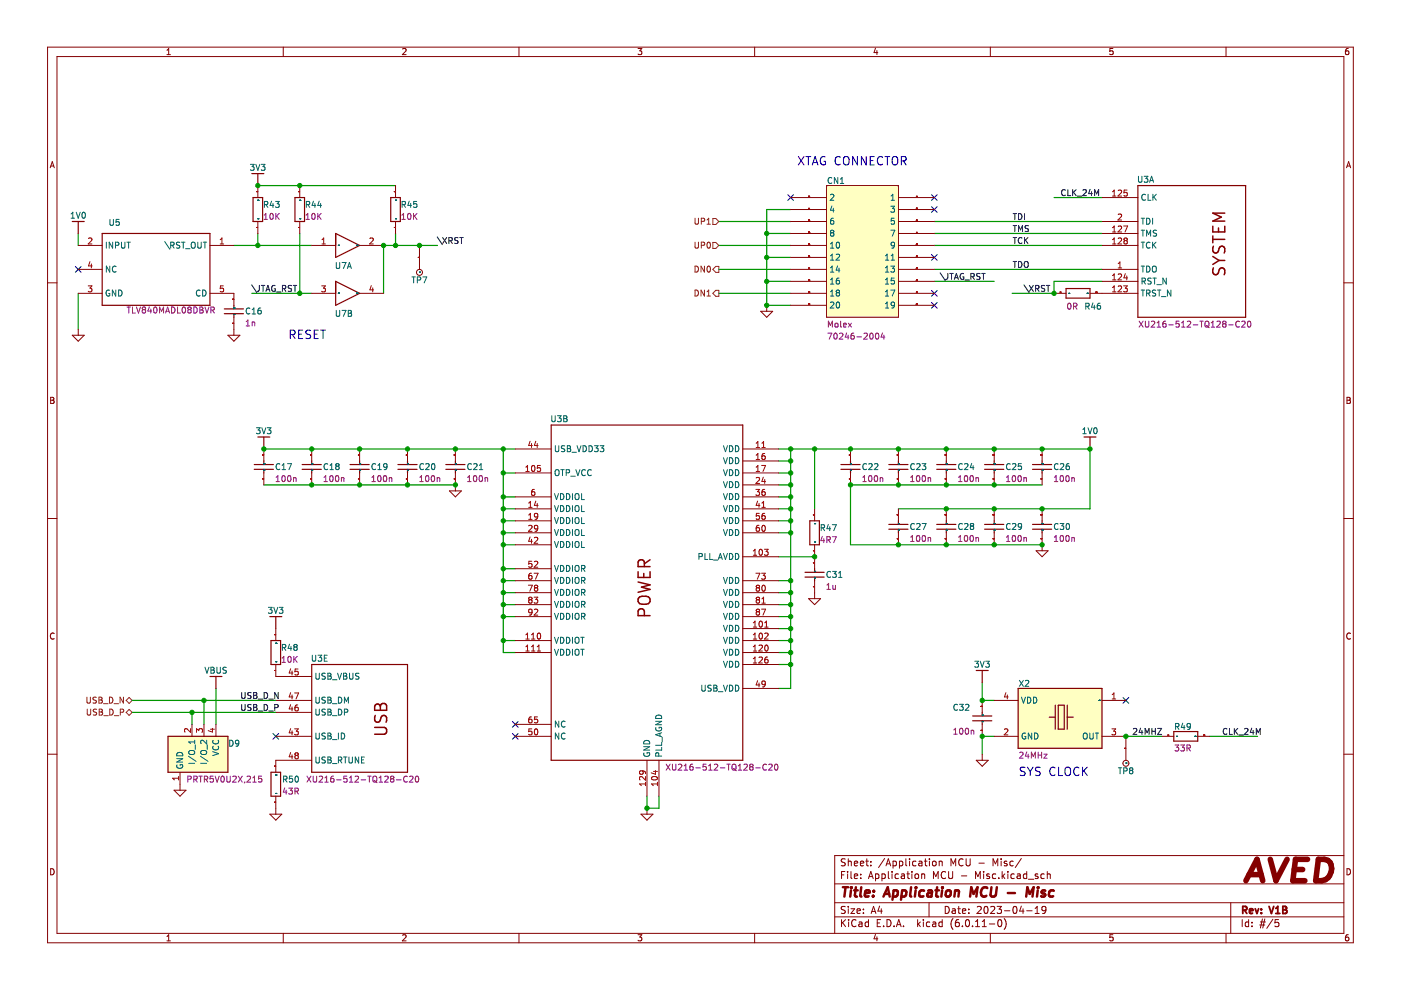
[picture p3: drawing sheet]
<svg xmlns="http://www.w3.org/2000/svg" width="297mm" height="210mm" viewBox="0 0 297 210" stroke-linecap="round" stroke-linejoin="round" font-family="sans-serif">
<path d="M.1 0h297v209.9h-297z" fill-rule="evenodd" fill="#fff" stroke="#fff" stroke-width=".21"/>
<g fill="none" stroke="#840000" stroke-width=".21">
<path d="M10.1 10h276.8v189.9h-276.8zM12.1 12h272.8v185.9h-272.8zM35.4 11.6h.7M35.4 10.7l.4-.4v1.3M60.1 10v2M85.4 10.4l.5-.1 .2 .4-.8 .9h.8M110 10v2M135.3 10.3h.8l-.5 .5 .4 .1v.6l-.2 .1-.5-.1M160 10v2M185.6 10.2l-.3 .9h.8M185.9 10.7v.9M210 10v2"/>
<path d="M236 10.3h-.7v.6l.6-.1 .1 .7-.2 .1-.5-.1M259.9 10v2M285.9 10.3h-.4l-.2 .3v.7l.2 .3 .4-.1v-.7h-.4l-.2 .2M10.6 35.6l.5-1.3 .4 1.3M10.8 35.2h.6M54.7 39.3v2.6M63.6 39.3v2.6M83.9 39.3v2.6M175.2 39.3h15.3v28h-15.3zM285.5 35.6l.4-1.3 .5 1.3M285.6 35.2h.6M10.1 60h2"/>
<path d="M16.6 52h5.1M16.6 57.1h5.1M44.5 52h5.1M54.7 47v2.5M63.6 47v2.5M66.1 52h5.1M76.2 52h5.1M83.9 47v2.5M88.9 52v5.1M167.6 52h7.6M167.6 57.1h7.6M167.6 41.9h7.6"/>
<path d="M167.6 54.6h7.6M167.6 59.7h7.6M167.6 44.4h7.6M167.6 47h7.6M167.6 49.5h7.6M190.5 52h7.6M190.5 57.1h7.6M190.5 41.9h7.6M190.5 54.6h7.6M190.5 59.7h7.6M190.5 44.4h7.6M190.5 47h7.6"/>
<path d="M190.5 49.5h7.6M233.6 52h7.7M233.6 57.1h7.7M233.6 41.9h7.7M233.6 59.7h7.7M233.6 47h7.7M233.6 49.5h7.7M284.9 60h2M15.3 71.1h2.6l-1.3 1.2zM16.6 62.2h5.1M16.6 69.8v1.3M44.5 62.2h5.1v2.5"/>
<path d="M48.3 71.1h2.6l-1.3 1.2zM49.6 67.3v3.8M66.1 62.2h5.1M76.2 62.2h5.1M161.3 66h2.5l-1.2 1.3zM162.6 64.7v1.3M167.6 62.2h7.6M167.6 64.7h7.6M190.5 62.2h7.6M190.5 64.7h7.6M223.5 62.2h2.5M231.1 62.2h10.2"/>
<path d="M10.7 84.2h.5l.2 .3-.2 .4 .2 .1 .1 .3-.3 .2h-.5zM10.7 84.9h.5M55.9 95.2v2.5M66.1 95.2v2.5M76.2 95.2v2.5M86.4 95.2v2.5M96.6 95.2v2.5M109.2 95.2h7.7M157.5 95.2h7.6M157.5 97.7h7.6M180.3 95.2v2.5M190.5 95.2v2.5"/>
<path d="M200.6 95.2v2.5M210.8 95.2v2.5M220.9 95.2v2.5M285.6 84.2h.4l.3 .3-.3 .4 .3 .1v.3l-.2 .2h-.5zM285.6 84.9h.4M10.1 109.9h2M55.9 100.3v2.5M66.1 100.3v2.5M76.2 100.3v2.5M86.4 100.3v2.5M95.3 104.1h2.5l-1.2 1.3zM96.6 100.3v3.8"/>
<path d="M109.2 100.3h7.7M109.2 107.9h7.7M109.2 110.4h7.7M109.2 113h7.7M109.2 105.4h7.7M109.2 115.5h7.7M157.5 118h7.6M157.5 100.3h7.6M157.5 107.9h7.6M157.5 110.4h7.6M157.5 102.8h7.6M157.5 113h7.6"/>
<path d="M157.5 105.4h7.6M172.7 107.9v2.5M172.7 115.5v5.1M180.3 100.3v2.5M190.5 100.3v2.5M190.5 107.9v2.5M190.5 113v2.5M200.6 100.3v2.5M200.6 107.9v2.5M200.6 113v2.5M210.8 100.3v2.5M210.8 107.9v2.5"/>
<path d="M210.8 113v2.5M219.7 116.8h2.5l-1.3 1.2zM220.9 100.3v2.5M220.9 107.9v2.5M220.9 113v3.8M284.9 109.9h2M11.5 134.3a.58 .58 0 0 0-.8 .6 .58 .58 0 0 0 .8 .5M58.5 133.3v2.5M109.2 135.8h7.7M109.2 138.4h7.7M109.2 120.6h7.7M109.2 123.1h7.7"/>
<path d="M109.2 125.7h7.7M109.2 128.2h7.7M109.2 130.7h7.7M157.5 133.3h7.6M157.5 135.8h7.6M157.5 138.4h7.6M157.5 123.1h7.6M157.5 125.7h7.6M157.5 128.2h7.6M157.5 130.7h7.6M171.4 126.9h2.6l-1.3 1.3zM172.7 123.1v3.8"/>
<path d="M286.3 134.3a.58 .58 0 0 0-.8 .6 .58 .58 0 0 0 .8 .5M10.1 159.9h2M40.7 153.6v2.5M43.2 153.6v2.5M45.8 153.6v2.5M58.5 156.1h7.6M58.5 140.9v2.5h7.6M58.5 151h7.6M58.5 148.5h7.6M109.2 156.1h7.7M109.2 153.6h7.7M157.5 140.9h7.6"/>
<path d="M157.5 146h7.6M208.3 148.5v2.5M208.3 153.6v2.5M208.3 159.9v1.3M210.8 156.1h5.1M210.8 148.5h5.1M233.6 156.1h5.1v5.1M233.6 148.5h5.1M246.3 156.1h2.6M253.9 156.1h2.6M284.9 159.9h2M36.9 167.5h2.5l-1.2 1.3z"/>
<path d="M38.2 163.7v3.8M57.2 172.6h2.5l-1.2 1.3zM58.5 168.8v3.8M66.1 161.2h-7.6v2.5M135.9 172.6h2.5l-1.2 1.3zM137.2 161.2v7.6M137.2 171.4v1.2M139.7 161.2v7.6M207 161.2h2.5l-1.2 1.3zM10.7 184.2a.66 .66 0 0 1 .8 .6 .66 .66 0 0 1-.8 .7zM35.4 198.6l.4-.4v1.3M35.4 199.5h.7"/>
<path d="M60.1 197.9v2M85.4 198.3l.5-.1 .2 .4-.8 .9h.8M110 197.9v2M135.3 198.2h.8l-.5 .5 .4 .1v.6l-.2 .1-.5-.1M160 197.9v2M177 194.4h107.9M177 191.4h107.9M177 187.4h107.9M178.4 195v1.5M178.4 185.5h.5M178.6 195.6l.7 .9M179.1 184.8h-.7v1.5"/>
<path d="M179.2 192.2h-.6l-.2 .1v.4l.7 .3 .1 .4-.3 .3-.5-.1M179.2 182.2l-.6-.1-.2 .1v.5l.7 .2 .1 .4-.3 .3-.5-.1M179.3 195l-.9 .8M179.7 184.8v.1M179.7 185.3v1M179.9 182.1v1.5M179.9 192.2v.1M179.9 192.7v1M179.9 182.7l.2-.1 .3 .1 .1 .9M179.9 195v.1M179.9 195.5v1M180.4 192.7h.8l-.8 1h.8"/>
<path d="M180.4 184.8v1.3l.2 .2M181.1 185.8l.7-.2v-.2l-.5-.1-.2 .2 .1 .7h.6M181.1 183.1l.7-.2v-.2l-.5-.1-.2 .2 .1 .7h.6M181.5 195.1a.71 .71 0 0 0-1 .5 .71 .71 0 0 0 .7 .9l.3-.2M181.7 193.2l.7-.2-.1-.3h-.4l-.2 .2 .1 .7h.5M182.1 195.5h.6l.1 1M182.4 183.1l.7-.2v-.2l-.5-.1-.2 .2 .1 .7h.6M182.5 186.1v.2M182.5 185.4v.1M182.8 195.8l-.5 .1-.2 .2 .2 .4 .5-.1M183.1 192.7v.2M183.1 193.5v.2"/>
<path d="M183.6 182.6h.5M183.8 182.1v1.3l.3 .2M184.1 195.5h-.4l-.3 .3 .2 .6h.5M184.1 195v1.5M184.1 186.3l.5-1.5 .5 1.5M184.3 185.9h.7M184.6 183.4v.2M184.6 182.7v.1M184.7 193.7l.5-1.5 .5 1.5M184.8 193.2h.8M185.6 198.1l-.3 .9h.8M185.6 185.4l.5-.1 .2 .3-.1 .6h-.6"/>
<path d="M185.6 185.3v1.5M185.9 198.6v.9M186 195.7h.5M186.5 192.1l-.4 1.1h1M186.7 195h-.7v1.5h.7M186.8 192.7v1M187 185.4l.4-.1 .3 .3-.1 .6h-.6M187 185.3v1.5M187.3 196.3v.2M187.6 182l-1.3 1.9M187.8 183.6l.5-1.5 .5 1.5M188 183.2h.7"/>
<path d="M188.1 195a.76 .76 0 0 1 .8 .7 .76 .76 0 0 1-.8 .8zM188.3 184.8v1.3l.3 .2M189.1 184.8v.1M189.1 185.3v1M189.3 182.7l.5-.1 .3 .3-.2 .6h-.6M189.3 182.6v1.5M189.6 196.3v.2M190.1 196.5l.5-1.5 .5 1.5M190.2 196h.7M190.5 185.4l-.4-.1-.3 .3 .1 .6h.6M190.7 182.7l.4-.1 .3 .3-.1 .6h-.6M190.7 182.6v1.5"/>
<path d="M191.1 185.4h.6l.1 .9M191.6 196.3v.2M191.8 185.6l-.5 .1-.2 .2 .2 .4 .5-.1M192.1 182.1v1.3l.2 .2M192.3 185.3h.5M192.5 184.8v1.3l.3 .2M192.8 182.1v.1M192.8 182.6v1M193.3 184.8v.1M193.3 185.3v1M194.1 185.4l.2-.1 .4 .1 .1 .6-.2 .2-.3 .1-.2-.2zM194.2 182.7l-.4-.1-.3 .3 .1 .6h.6"/>
<path d="M194.6 195v1.5M194.7 195.9l.4 .6M194.8 182.7h.6l.1 .9M195.1 195.5l-.5 .5M195.4 185.4l.2-.1 .4 .1 .1 .9M195.4 185.3v1M195.5 182.9l-.5 .1-.2 .2 .2 .4 .5-.1M195.8 195v.1M195.8 195.5v1M196 182.6h.6M196.2 182.1v1.3l.4 .2M197 191.4v3"/>
<path d="M197.1 182.1v.1M197.1 182.6v1M197.1 195.5h-.4l-.3 .3 .2 .6h.5M197.8 195.5h.5l.1 1M197.8 182.7l.2-.1 .4 .1 .1 .6-.2 .2-.3 .1-.2-.2zM197.9 186.3v-1.5l.5 1.1 .5-1.1v1.5M198.4 195.8l-.5 .1-.2 .2 .2 .4 .5-.1M199.1 182.7l.2-.1 .4 .1 .1 .9M199.1 182.6v1M199.8 195.5h-.5l-.2 .3 .1 .6h.6M199.8 195v1.5M200.4 192.2a.76 .76 0 0 1 .9 .7 .76 .76 0 0 1-.9 .8z"/>
<path d="M200.5 184.9a.71 .71 0 0 0-1 .5 .71 .71 0 0 0 .7 .9l.3-.2M201.1 184.8v1.2l.3 .3 .4-.1 .2-.2v-1.2M201.6 183.6v-1.5l.5 1.1 .5-1.1v1.5M201.9 192.7h.6l.1 1M202.1 194.8a1.72 1.72 0 0 0 0 2.2M202.6 193l-.5 .1-.3 .2 .3 .4 .5-.1M203.1 192.7h.5M203.3 192.2v1.3l.3 .2M203.3 195h-.5a1.01 1.01 0 0 0 0 1.5l.5-.2 .1-.5-.3-.3-.4 .1-.1 .2M203.8 185.7h1.2M204.1 193.2l.7-.2-.1-.3h-.4l-.2 .2v.7h.6M204.1 196.3v.2"/>
<path d="M204.2 182.2a.71 .71 0 0 0-1 .5 .71 .71 0 0 0 .7 .9l.3-.2M204.8 182.1v1.2l.3 .3 .5-.1 .1-.2v-1.2M204.8 195.1l.3-.1a.8 .8 0 0 1 .5 .7 .8 .8 0 0 1-.5 .8l-.4-.6zM205.4 193.5v.2M205.4 192.7v.2M206.2 196.3v.2M206.8 196.5h.9M206.8 195.4l.5-.4v1.5M206.8 186.3v-1.5l.5 1.1 .5-1.1v1.5M207.2 192.3l.6-.1 .2 .4-.9 1.1h.9M207.5 183h1.2M208.3 196.5h.8"/>
<path d="M208.3 195.4l.4-.4v1.5M208.5 184.8v.1M208.5 185.3v1M208.8 192.3l.2-.1a.8 .8 0 0 1 .5 .7 .8 .8 0 0 1-.5 .8l-.4-.6zM209.8 195.9h1.1M209.8 185.4l-.4-.1-.2 .2 .1 .2 .5 .2v.3h-.6M210 197.9v2M210 192.3l.6-.1 .3 .4-.9 1.1h.9M210.5 183.6v-1.5l.5 1.1 .5-1.1v1.5M211.1 185.4l-.4-.1-.3 .3 .1 .6h.6M211.4 192.2h.9l-.5 .5 .5 .2v.6l-.3 .2-.6-.2M211.7 195.1l.2-.1a.8 .8 0 0 1 .5 .7 .8 .8 0 0 1-.5 .8l-.4-.6z"/>
<path d="M211.8 186.1v.2M212.3 182.1v.1M212.3 182.6v1M212.5 184.8v1.5M212.6 185.7l.4 .6M212.9 194.8a1.72 1.72 0 0 1 0 2.2M213 193.1h1.1M213 185.3l-.5 .6M213.5 182.7l-.4-.1-.2 .2 .1 .2 .5 .2v.3h-.6M213.7 184.8v.1M213.7 185.3v1M214.8 182.7l-.4-.1-.3 .3 .2 .6h.5"/>
<path d="M214.9 192.3l.2-.1a.8 .8 0 0 1 .5 .7 .8 .8 0 0 1-.5 .8l-.3-.6zM215 185.4l-.4-.1-.3 .3 .2 .6h.5M215.7 185.4h.6v.9M216.3 185.6l-.5 .1-.2 .2 .2 .4 .5-.1M216.5 192.1l-.3 1.1h.9M216.5 182l-1.2 1.9M216.9 192.7v1M217.7 193.1h1.1M217.7 185.4l-.4-.1-.3 .3 .1 .6h.6M217.7 184.8v1.5M218 186.4h1.2M219.5 193.7h.8"/>
<path d="M219.5 192.6l.4-.4v1.5M220 185.4l-.3-.1-.2 .2v.2l.5 .2v.3h-.5M221.4 185.4l-.4-.1-.3 .3 .1 .6h.6M221.8 192.8l-.3 .3-.5-.1-.1-.2v-.3l.3-.3h.3l.3 .3a1 1 0 0 1-.5 1.2h-.3M222 185.4l.3-.1 .3 .1 .1 .9M222 184.8v1.5M236 198.2h-.7v.6l.6-.1 .1 .7-.2 .1-.5-.1M259.9 197.9v2M260.9 191.4v6.5M263.4 195v1.5M264.7 195.5h-.4l-.3 .3 .2 .6h.5M264.7 195v1.5"/>
<path d="M265.4 196.3v.2M265.4 195.5v.2M267.1 196.1h1.1M267.2 195.5h1.1M267.7 194.8l-.5 2M268.2 194.8l-.5 2M269.9 194.9l-1.3 1.9M271.1 195h-.7l-.1 .7 .2-.2 .5 .1 .2 .2-.1 .5-.2 .2-.6-.2M284.9 181.4h-107.9v16.5M285.6 184.2a.66 .66 0 0 1 .7 .6 .66 .66 0 0 1-.7 .7zM285.9 198.2h-.4l-.2 .3v.7l.2 .3 .4-.1v-.7h-.4l-.2 .2"/>
<circle cx="88.9" cy="57.8" r=".63"/>
<circle cx="238.7" cy="161.8" r=".63"/>
</g>
<path d="M263.5 193l.7-.1 .2-.2-.1-.4-.8-.1v1.5M263.9 193l.5 .7M264.9 193.2l.7-.2v-.3h-.5l-.2 .2 .1 .7h.6M266.1 192.7l.4 1 .3-1M267.4 193.5v.2M267.4 192.7v.2M269.1 192.2l.5 1.5 .5-1.5M270.5 193.7h.8M270.5 192.6l.4-.4v1.5M272 192.2h.5l.3 .3-.3 .4 .3 .1v.4l-.2 .3h-.6zM272 192.9h.5" fill="none" stroke="#840000" stroke-width=".39"/>
<g fill="none" stroke="#840000" stroke-width=".52">
<path d="M178.7 188.1h1.1M179.3 188.1l-.3 2M180.4 188.8l-.1 1.3M180.5 188.1v.2M181.1 188.8h.8M181.5 188.1l-.3 1.7 .1 .2 .4 .1M182.6 188.1l-.2 1.7 .2 .3M183.4 189.4l1-.2-.1-.3-.5-.1-.4 .3v.9h.8M185.1 189.9v.2M185.3 188.9l-.1 .2M187.3 190.1l.9-2 .4 2M187.6 189.5h.9"/>
<path d="M189.5 188.9h.7l.2 .3-.1 .5a.66 .66 0 0 1-1 .3M189.5 188.8l-.3 2M191.3 188.9h.7l.2 .3-.1 .5a.66 .66 0 0 1-1 .3M191.3 188.8l-.3 2M193.2 188.1l-.2 1.7 .2 .3M194.1 188.8l-.1 1.3M194.2 188.1v.2M195.9 188.9a.66 .66 0 0 0-1 .3v.5l.1 .3h.8M196.8 188.9h.7v1.2M197.6 189.2l-.7 .1a.4 .4 0 0 0-.3 .4 .4 .4 0 0 0 .2 .4l.7-.1M198.3 188.8h.8M198.7 188.1l-.2 1.7v.2l.4 .1"/>
<path d="M199.7 188.8l-.1 1.3M199.8 188.1v.2M200.7 189l.1-.1a.5 .5 0 0 1 .8 .3l-.1 .5-.2 .3a.5 .5 0 0 1-.8-.3zM202.5 189l.3-.2 .5 .1-.1 1.2M202.5 188.8l-.2 1.3M205.7 190.1l.2-2 .5 1.4 .9-1.4-.3 2M209.3 188.3a.88 .88 0 0 0-1 0 .88 .88 0 0 0-.3 .9 .69 .69 0 0 0 .3 .8 .69 .69 0 0 0 .8-.1M210.2 188.1l-.2 1.6 .2 .3a.66 .66 0 0 0 .9-.3l.2-1.6M213.7 189.3h1.5M217.6 190.1l.2-2 .5 1.4 .9-1.4-.3 2M220 188.8l-.1 1.3M220.1 188.1v.2"/>
<path d="M221.6 188.9a.49 .49 0 0 0-.8 .3l.1 .1 .5 .1 .2 .3-.3 .4-.6-.1M223.4 188.9a.66 .66 0 0 0-.9 .3l-.1 .5 .1 .3h.8"/>
</g>
<path d="M264.2 186.7l2.3-4.5 1.2 4.5M264.8 185.4h2.6M269.3 182.2l1.2 4.5 2.4-4.5M274.4 184.4h1.8M277.2 182.2h-2.5l-.6 4.5h2.6M279.5 182.2h1.3a2.1 2.1 0 0 1 1.1 3.5 2.5 2.5 0 0 1-2.9 1z" fill="none" stroke="#840000" stroke-width="1.2"/>
<g fill="#ffffc2" stroke="#ffffc2" stroke-width=".25">
<path d="M35.6 156.1h12.7v7.6h-12.7z" fill-rule="evenodd"/>
<path d="M215.9 146h17.7v12.7h-17.7z" fill-rule="evenodd"/>
</g>
<path d="M175.2 39.3h15.3v28h-15.3z" fill-rule="evenodd" fill="#ffffc2" stroke="#ffffc2" stroke-width=".21"/>
<g fill="none" stroke="#000084" stroke-width=".21">
<path d="M16 56.5l1.2 1.2M17.2 56.5l-1.2 1.2M167 41.3l1.2 1.2M168.2 41.3l-1.2 1.2M197.5 43.8l1.2 1.2M197.5 41.3l1.2 1.2M197.5 54l1.2 1.2M198.7 43.8l-1.2 1.2M198.7 41.3l-1.2 1.2M198.7 54l-1.2 1.2M197.5 64.1l1.2 1.2M197.5 61.6l1.2 1.2"/>
<path d="M198.7 64.1l-1.2 1.2M198.7 61.6l-1.2 1.2M57.9 155.5l1.2 1.2M59.1 155.5l-1.2 1.2M108.6 153l1.3 1.2M108.6 155.5l1.3 1.2M109.9 153l-1.3 1.2M109.9 155.5l-1.3 1.2M238.1 147.9l1.2 1.2M239.3 147.9l-1.2 1.2"/>
</g>
<g fill="none" stroke="#009600" stroke-width=".25">
<path d="M54.7 39.3h29.2M16.6 49.5v2.5M49.6 52h16.5M54.7 49.5v2.5M63.6 49.5v12.7M83.9 49.5v2.5M92.7 52h-11.4v10.2M152.4 52h15.2M152.4 47h15.2M152.4 57.1h15.2M162.6 54.6h5M162.6 49.5h5"/>
<path d="M162.6 59.7h5M167.6 44.4h-5v20.3h5M198.1 52h35.5M198.1 47h35.5M198.1 49.5h35.5M198.1 57.1h35.5M198.1 59.7h12.7M223.5 41.9h10.1M233.6 59.7h-10.1v2.5h-8.9M16.6 62.2v7.6M53.4 62.2h12.7M152.4 62.2h15.2"/>
<path d="M55.9 95.2h53.3M106.7 95.2v43.2h2.5M165.1 95.2h66v12.7h-40.6M165.1 97.7h2.5M167.6 95.2v50.8h-2.5M172.7 95.2v12.7M55.9 102.8h40.7M106.7 107.9h2.5M106.7 110.4h2.5M106.7 115.5h2.5M106.7 113h2.5M106.7 105.4h2.5"/>
<path d="M106.7 100.3h2.5M165.1 102.8h2.5M165.1 107.9h2.5M165.1 110.4h2.5M165.1 113h2.5M165.1 105.4h2.5M165.1 100.3h2.5M165.1 118h7.6M220.9 102.8h-40.6v12.7h40.6M106.7 135.8h2.5M106.7 128.2h2.5M106.7 130.7h2.5"/>
<path d="M106.7 120.6h2.5M106.7 123.1h2.5M106.7 125.7h2.5M165.1 138.4h2.5M165.1 135.8h2.5M165.1 128.2h2.5M165.1 130.7h2.5M165.1 123.1h2.5M165.1 125.7h2.5M165.1 133.3h2.5M28 151h30.5M28 148.5h30.5"/>
<path d="M40.7 151v2.6M43.2 148.5v5.1M45.8 146v7.6M165.1 140.9h2.5M208.3 144.7v3.8h2.5M210.8 156.1h-2.5v3.8M238.7 156.1h7.6M256.5 156.1h10.1M137.2 168.8v2.6h2.5v-2.6"/>
</g>
<g fill="none" stroke="#0000c2" stroke-width=".22">
<path d="M169.3 33.2l1.2 1.8M170.5 33.2l-1.2 1.8M170.9 33.2h1M171.4 33.2v1.8M172.2 35l.6-1.8 .6 1.8M172.4 34.5h.8M174.9 33.3a.87 .87 0 0 0-1 .6 .87 .87 0 0 0 .6 1.1l.5-.2v-.6h-.3M178.2 33.4a.71 .71 0 0 0-.9-.1 .71 .71 0 0 0-.2 .9 .67 .67 0 0 0 .3 .7 .67 .67 0 0 0 .8-.1M179.1 33.3a.59 .59 0 0 1 .6-.1 .59 .59 0 0 1 .3 .6v.6a.59 .59 0 0 1-.6 .6 .59 .59 0 0 1-.6-.6v-.6zM181.8 33.2v1.8l-1-1.8v1.8M183.7 33.2v1.8l-1.1-1.8v1.8M184.5 34h.6"/>
<path d="M185.3 33.2h-.8v1.8h.8M187.1 33.4a.71 .71 0 0 0-.9-.1 .71 .71 0 0 0-.2 .9 .67 .67 0 0 0 .4 .7 .67 .67 0 0 0 .7-.1M187.6 33.2h1M188.1 33.2v1.8M189.2 33.4a.6 .6 0 0 1 .7-.2 .6 .6 0 0 1 .4 .6v.6a.59 .59 0 0 1-.6 .6 .59 .59 0 0 1-.5-.6zM191.1 34.1l.8-.1 .2-.2-.1-.4-.2-.2h-.7v1.8M191.5 34.1l.6 .9M61.5 70.9l.9-.1 .2-.2-.1-.4-.3-.2h-.7v1.8M62 70.9l.6 .9M63.3 70.8h.6M64.2 70h-.9v1.8h.9M65.9 70.1l-.7-.1-.4 .3 .2 .5 .8 .3v.5l-.3 .2-.7-.1"/>
<path d="M66.6 70.8h.6M67.5 70h-.9v1.8h.9M68 70h1M68.5 70v1.8M217.3 162.7h-.6l-.3 .1v.5l.8 .4 .1 .4-.3 .3-.7-.1M217.8 162.7l.6 .9M218.4 163.6v.8M219 162.7l-.6 .9M220.5 162.7h-.6l-.3 .1v.5l.8 .4 .1 .4-.3 .3-.7-.1M223.7 162.8a.71 .71 0 0 0-.9 0 .71 .71 0 0 0-.2 .9 .67 .67 0 0 0 .3 .7 .67 .67 0 0 0 .8-.1M224.4 162.7v1.7h.9M225.9 162.9a.6 .6 0 0 1 .7-.2 .6 .6 0 0 1 .4 .5v.6a.59 .59 0 0 1-.6 .7 .59 .59 0 0 1-.6-.7z"/>
<path d="M228.8 162.8a.71 .71 0 0 0-.9 0 .71 .71 0 0 0-.2 .9 .67 .67 0 0 0 .3 .7 .67 .67 0 0 0 .8-.1M229.5 162.7v1.7M229.8 163.4l.7 1M230.5 162.7l-1 1"/>
</g>
<g fill="none" stroke="#0f0f0f" stroke-width=".21">
<path d="M92.7 50.2l1.1 1.7M93.9 50.4l.8 1.2M94.7 50.4l-.8 1.2M95.2 51h.6v-.5l-.6-.1v1.2M95.5 51l.4 .6M97.1 50.4l-.6 .1v.3l.5 .3 .1 .3-.2 .2h-.5M97.5 50.4h.7M97.8 50.4v1.2M199.3 57.9l1.1 1.6M201 58l-.1 1.1-.4 .1M201.4 58h.7M201.7 58v1.2"/>
<path d="M202.3 59.2l.5-1.2 .4 1.2M202.5 58.9h.6M204.3 58a.58 .58 0 0 0-.8 .6 .58 .58 0 0 0 .8 .5v-.4h-.2M204.6 59.4h.9M205.9 58.6h.6v-.5l-.6-.1v1.2M206.2 58.6l.4 .6M207.8 58l-.7 .1v.4l.6 .2 .1 .3-.3 .2h-.4M208.1 58h.8M208.5 58v1.2M214.8 50.4h.7M214.8 45.3h.7M214.8 55.4h.7"/>
<path d="M214.8 47.8h.7M215.2 45.3v1.3M215.2 47.8v1.3M215.2 50.4v1.2M215.2 55.4v1.3M215.9 45.3a.64 .64 0 0 1 .8 .6 .64 .64 0 0 1-.8 .7zM215.9 49.1v-1.3l.5 .9 .4-.9v1.3M215.9 55.4a.64 .64 0 0 1 .8 .7 .64 .64 0 0 1-.8 .6zM216.7 50.5a.56 .56 0 0 0-.8 .5 .56 .56 0 0 0 .8 .5M217.2 45.3v1.3M217.2 50.4v1.2M217.2 55.6l.3-.2a.43 .43 0 0 1 .5 .5v.4a.42 .42 0 0 1-.4 .4 .42 .42 0 0 1-.4-.4z"/>
<path d="M217.4 50.9l.5 .7M217.9 50.4l-.7 .7M218.1 47.9h-.7v.4l.5 .2 .2 .4-.3 .2-.5-.1M225.9 40.3a.56 .56 0 0 0-.8 .5 .56 .56 0 0 0 .8 .6M226.4 40.2v1.3h.6M227.4 40.2v1.3M227.6 40.8l.6 .7M228.2 40.2l-.8 .7M228.4 41.6h1M229.6 40.3l.5-.1 .2 .4-.8 .9h.8M231.1 40.1l-.3 1h.8M231.4 40.6v.9"/>
<path d="M232.1 41.5v-1.3l.4 .9 .4-.9v1.3M53.4 60.4l1 1.6M55 60.5l-.1 1.1-.4 .2M55.4 60.5h.7M55.8 60.5v1.3M56.4 61.8l.4-1.3 .4 1.3M56.5 61.4h.6M58.3 60.6a.58 .58 0 0 0-.7 .6 .58 .58 0 0 0 .8 .5v-.5h-.3M58.6 61.9h1M59.9 61.2l.6-.1v-.5l-.6-.1v1.3M60.2 61.2l.4 .6M61.8 60.6h-.6v.4l.5 .2 .1 .3-.2 .3-.5-.1"/>
<path d="M62.2 60.5h.7M62.5 60.5v1.3M217.1 60.4l1.1 1.6M218.2 60.5l.9 1.3M219.1 60.5l-.9 1.3M219.6 61.2l.6-.1v-.5l-.6-.1v1.3M219.9 61.2l.4 .6M221.5 60.6h-.7v.4l.6 .2 .1 .3-.2 .3-.5-.1M221.9 60.5h.7M222.2 60.5v1.3M51.2 146.8v1.1l.3 .2 .3-.1 .2-.1v-1.1M51.2 149.4v1l.3 .2h.3l.2-.2v-1"/>
<path d="M53.2 149.4h-.4l-.3 .2 .1 .3 .6 .3v.3l-.7 .1M53.2 146.9l-.4-.1-.3 .3 .1 .3 .6 .2v.4h-.7M53.8 149.4h.4l.2 .2-.2 .4 .2 .1 .1 .3-.2 .2h-.5zM53.8 146.8h.4l.2 .3-.2 .3 .2 .2 .1 .3-.2 .2h-.5zM53.8 150h.4M53.8 147.4h.4M54.7 150.8h1M54.7 148.2h1M56 149.4a.64 .64 0 0 1 .7 .6 .64 .64 0 0 1-.7 .6zM56 146.8a.64 .64 0 0 1 .7 .7 .64 .64 0 0 1-.7 .6zM57 150.8h.9M57 148.2h.9"/>
<path d="M58.3 150h.6v-.5l-.6-.1v1.2M59 146.8v1.3l-.7-1.3v1.3M240.3 154.6l.5-.2 .2 .4-.8 .9h.8M241.8 154.4l-.3 .9h.8M242.1 154.9v.8M242.8 155.7v-1.3l.4 .9 .4-.9v1.3M244.2 154.4v1.3M244.2 155h.8M245 154.4v1.3M245.4 154.4h.9l-.9 1.3h.9M260.1 154.6a.56 .56 0 0 0-.8 .5 .56 .56 0 0 0 .8 .5M260.7 154.4v1.3h.6"/>
<path d="M261.7 154.4v1.3M261.9 155l.5 .7M262.4 154.4l-.7 .8M262.7 155.8h.9M263.9 154.6l.5-.2 .2 .4-.8 .9h.8M265.4 154.4l-.3 .9h.8M265.7 154.9v.8M266.4 155.7v-1.3l.4 .9 .4-.9v1.3"/>
</g>
<g fill="none" stroke="#725600" stroke-width=".21">
<path d="M147.4 46.3v1l.2 .2h.2l.3-.2v-1M147.4 51.3v1.1l.2 .2h.2l.3-.2v-1.1M147.4 56.4a.64 .64 0 0 1 .7 .7 .64 .64 0 0 1-.7 .6zM148.7 46.9h.6l.1-.5-.7-.1v1.2M148.7 52l.6-.1 .1-.4-.7-.2v1.3M149.4 56.4v1.3l-.8-1.3v1.3M149.9 46.6l.4-.3v1.2M149.9 47.5h.7M150 51.5l.2-.2a.68 .68 0 0 1 .4 .7 .68 .68 0 0 1-.4 .6l-.3-.5zM150 56.5l.2-.1a.68 .68 0 0 1 .4 .7 .68 .68 0 0 1-.4 .6l-.3-.5zM151.1 51.4h.7l.6 .6-.6 .7h-.7zM151.1 46.3h.7l.6 .7-.6 .6h-.7z"/>
<path d="M151.1 57.1l.7-.6h.6v1.3h-.6zM147.4 61.5a.64 .64 0 0 1 .7 .6 .64 .64 0 0 1-.7 .7zM149.4 61.5v1.3l-.8-1.3v1.3M149.9 62.8h.7M149.9 61.9l.4-.4v1.3M151.1 62.2l.7-.6h.6v1.2h-.6zM18.4 147.8v1l.3 .3h.2l.3-.3v-1M18.5 150.3v1.1l.2 .2h.4l.1-.2v-1.1M20.4 147.9l-.5-.1-.2 .3 .1 .3 .6 .2v.4h-.7M20.5 150.4l-.7 .1v.3l.6 .3 .1 .3-.3 .2h-.4M21 147.8h.4l.2 .3-.2 .3 .2 .1 .1 .3-.2 .3h-.5zM21 148.4h.4"/>
<path d="M21 150.3h.5l.2 .3-.2 .4 .2 .1 .1 .3-.3 .2h-.5zM21 151h.5M21.9 149.2h1M22 151.7h1M23.2 147.8a.64 .64 0 0 1 .7 .6 .64 .64 0 0 1-.7 .7zM23.3 150.3a.64 .64 0 0 1 .7 .7 .64 .64 0 0 1-.7 .6zM24.2 149.2h.9M24.2 151.7h1M25.5 151h.6l.1-.5-.7-.2v1.3M26.2 147.8v1.3l-.8-1.3v1.3M26.7 148.5l.7-.6 .6 .6-.6 .6zM27.4 150.4l.6 .6-.6 .7-.7-.7z"/>
</g>
<g fill="none" stroke="#840000" stroke-width=".25">
<path d="M53.4 36.8h2.5M54.7 36.8v2.5M241.3 39.3h22.8v28h-22.8zM15.3 47h2.6M16.6 47v2.5M21.7 49.5h22.8v15.2h-22.8zM53.7 41.9h2v5.1h-2zM62.5 41.9h2.1v5.1h-2.1zM71.2 49.5l5 2.5-5 2.6zM71.2 59.7l5 2.5-5 2.5zM82.8 41.9h2.1v5.1h-2.1zM47.6 65.5h4"/>
<path d="M47.6 66.5h4M49.6 64.7v.8M49.6 66.5v.8M226 61.2h5.1v2h-5.1zM53.9 99.5h4.1M53.9 98.5h4.1M54.7 92.7h2.5M55.9 92.7v2.5M55.9 97.7v.8M55.9 99.5v.8M64.1 99.5h4M64.1 98.5h4"/>
<path d="M66.1 97.7v.8M66.1 99.5v.8M74.2 99.5h4.1M74.2 98.5h4.1M76.2 97.7v.8M76.2 99.5v.8M84.4 99.5h4M84.4 98.5h4M86.4 97.7v.8M86.4 99.5v.8M94.5 99.5h4.1M94.5 98.5h4.1"/>
<path d="M96.6 97.7v.8M96.6 99.5v.8M116.9 90.1h40.6v71.1h-40.6zM178.3 99.5h4.1M178.3 98.5h4.1M180.3 97.7v.8M180.3 99.5v.8M188.4 99.5h4.1M188.4 98.5h4.1M190.5 97.7v.8M190.5 99.5v.8M198.6 99.5h4.1"/>
<path d="M198.6 98.5h4.1M200.6 97.7v.8M200.6 99.5v.8M208.8 99.5h4M208.8 98.5h4M210.8 97.7v.8M210.8 99.5v.8M218.9 99.5h4.1M218.9 98.5h4.1M220.9 97.7v.8M220.9 99.5v.8M229.8 92.7h2.6"/>
<path d="M231.1 92.7v2.5M171.7 110.4h2v5.1h-2zM188.4 112.2h4.1M188.4 111.2h4.1M190.5 110.4v.8M190.5 112.2v.8M198.6 112.2h4.1M198.6 111.2h4.1M200.6 110.4v.8M200.6 112.2v.8M208.8 112.2h4M208.8 111.2h4"/>
<path d="M210.8 110.4v.8M210.8 112.2v.8M218.9 112.2h4.1M218.9 111.2h4.1M220.9 110.4v.8M220.9 112.2v.8M57.2 130.7h2.5M57.5 135.8h2v5.1h-2zM58.5 130.7v2.6M170.7 121.3h4M170.7 122.4h4M172.7 120.6v.7"/>
<path d="M172.7 122.4v.7M35.6 156.1h12.7v7.6h-12.7zM44.5 143.4h2.6M45.8 143.4v2.6M66.1 140.9h20.3v22.8h-20.3zM206.2 152.8h4.1M206.2 151.8h4.1M207 142.2h2.5M208.3 142.2v2.5M208.3 151v.8M208.3 152.8v.8M215.9 146h17.7v12.7h-17.7z"/>
<path d="M222.5 152.1h1.2M223.7 149.5v5.1M224.4 149.5h1.2v5.1h-1.2zM226.3 152.1h1.2M226.3 149.5v5.1M248.9 155.1h5v2h-5zM57.5 163.7h2v5.1h-2z"/>
</g>
<g fill="none" stroke="#006464" stroke-width=".21">
<path d="M53.1 34.8h.8l-.4 .5 .3 .1v.6l-.2 .1-.5-.1M54.2 34.8l.5 1.3 .4-1.3M55.4 34.8h.8l-.4 .5 .3 .1v.6l-.2 .1-.5-.1M176.4 37.8a.56 .56 0 0 0-.8 .5 .56 .56 0 0 0 .8 .5M177.6 37.6v1.3l-.7-1.3v1.3M178.2 38l.3-.4v1.3M178.2 38.9h.7M241.4 37.4v1l.2 .2h.3l.2-.2v-1M242.6 37.4h.8l-.4 .5 .3 .1v.5l-.2 .1-.5-.1M243.7 38.6l.5-1.2 .4 1.2M243.9 38.3h.6M15.1 46.3h.7"/>
<path d="M15.1 45.4l.3-.4v1.3M16.2 45l.4 1.3 .4-1.3M17.5 45.1l.2-.1a.68 .68 0 0 1 .4 .6 .68 .68 0 0 1-.4 .7l-.3-.5zM22.6 51.3v1.3M23.3 56.4v1.3l-.7-1.3v1.3M23.3 46.5v1l.3 .3 .3-.1 .1-.2v-1M23.9 51.3v1.3l-.7-1.3v1.3M24.5 52l.6-.1 .1-.4-.7-.2v1.3M24.6 56.5a.56 .56 0 0 0-.8 .6 .56 .56 0 0 0 .8 .5M25.3 46.5h-.7v.6h.6l.1 .6-.2 .1-.5-.1M25.8 51.3v1.1l.2 .2h.2l.3-.2v-1.1M26.9 51.3h.7"/>
<path d="M27.3 51.3v1.3M34.9 51.2l1.1 1.7M36.2 52l.6-.1 .1-.4-.7-.2v1.3M36.5 52l.4 .6M38.1 51.4l-.5-.1-.2 .3 .1 .3 .6 .2v.4l-.7 .1M38.5 51.3h.7M38.9 51.3v1.3M39.3 52.7h1M40.7 51.4l.1-.1a.43 .43 0 0 1 .6 .5v.4a.42 .42 0 0 1-.4 .4 .42 .42 0 0 1-.5-.4zM41.9 51.3v1.1l.3 .2h.2l.3-.2v-1.1M43.1 51.3h.7M43.4 51.3v1.3"/>
<path d="M54.7 46.4h.1M54.7 42.5h.1M56.1 43.4l.6-.1v-.5l-.6-.1v1.3M56.4 43.4l.4 .6M57.6 42.6l-.3 1h.8M57.9 43.1v.9M58.4 42.7h.8l-.4 .5 .3 .1v.6l-.1 .1-.6-.1M63.6 46.4h.1M63.6 42.5h.1M64.9 43.4l.7-.1v-.5l-.7-.1v1.3M65.3 43.4l.4 .6M66.5 42.6l-.3 1h.7"/>
<path d="M66.8 43.1v.9M67.7 42.6l-.3 1h.8M68 43.1v.9M71.3 55.7v1l.2 .2h.3l.2-.2v-1M71.8 52h.1M72.5 55.7h.9l-.6 1.2M73.7 56.9l.4-1.2 .4 1.2M73.8 56.6h.6M75.7 52h.1M83.9 46.4h.1M83.9 42.5h.1M85.3 43.4l.6-.1v-.5l-.6-.1v1.3"/>
<path d="M85.6 43.4l.4 .6M86.8 42.6l-.3 1h.8M87.1 43.1v.9M87.3 58.7h.8M87.7 58.7v1.3M88.3 42.7h-.6v.6h.6v.6l-.1 .1-.5-.1M88.5 59.4l.6-.1v-.5l-.6-.1v1.3M88.9 57.7h.1M89.6 58.7h.9l-.6 1.3M176.1 52.6h.7M176.1 57.7h.7M176.1 41.3l.5-.1 .2 .4-.8 .9h.8"/>
<path d="M176.1 51.7l.3-.4v1.3M176.1 54.2l.3-.3v1.3M176.1 56.8l.3-.4v1.3M176.1 59.3l.3-.3v1.2M176.1 55.2h.7M176.3 49.4l-.2 .2v.4l.2 .1h.3l.2-.3-.1-.3-.1-.1M176.3 49.4l-.2-.3 .2-.3h.3l.2 .2-.2 .4M176.3 49.4h.3M176.4 43.7l-.3 .9h.8M176.7 46.3h-.4l-.2 .3v.7l.2 .2 .4-.1v-.6h-.4l-.2 .2M176.7 44.2v.8M177.3 54l.5-.1 .2 .3-.8 1h.8"/>
<path d="M177.4 51.5l.2-.2a.68 .68 0 0 1 .4 .7 .68 .68 0 0 1-.4 .6l-.3-.5zM177.6 56.4l-.3 .9h.8M177.9 59h-.4l-.2 .3v.7l.2 .2 .4-.1v-.6l-.4-.1-.2 .3M177.9 56.8v.9M187.7 57.7h.7M187.7 54.2l.4-.3v1.3M187.7 56.8l.4-.4v1.3M187.7 59.3l.4-.3v1.2M187.7 55.2h.7M188.9 56.4h.8l-.5 .5 .4 .1v.6l-.2 .1-.5-.1M188.9 43.7h.8l-.5 .5 .4 .1v.6l-.2 .1-.5-.1M188.9 48.8h.8l-.5 1.3"/>
<path d="M188.9 41.6l.4-.4v1.3M188.9 42.5h.8M188.9 54.2l.4-.3v1.3M188.9 55.2h.8M189.6 46.3h-.6l-.1 .6 .6-.1 .1 .6-.2 .1-.5-.1M189.6 59h-.6l-.1 .6 .6-.1 .1 .6-.2 .1-.5-.1M189.7 51.9l-.3 .2h-.3l-.1-.6 .4-.2 .3 .3-.1 .7-.2 .3h-.3M242 46.3h.7M242 51.3h.7M242 56.4h.7M242 48.8h.7M242.1 59.6h.6l.1-.5-.7-.1v1.2"/>
<path d="M242.3 46.3v1.2M242.3 48.8v1.3M242.3 51.3v1.3M242.3 56.4v1.3M242.4 59.6l.5 .6M242.9 41.3a.56 .56 0 0 0-.8 .5 .56 .56 0 0 0 .8 .5M243.1 46.3a.64 .64 0 0 1 .7 .6 .64 .64 0 0 1-.7 .6zM243.1 56.4a.64 .64 0 0 1 .7 .7 .64 .64 0 0 1-.7 .6zM243.1 50.1v-1.3l.4 .9 .5-.9v1.3M243.4 41.2v1.3h.6M243.8 51.5a.56 .56 0 0 0-.8 .5 .56 .56 0 0 0 .8 .5M244.1 59l-.7 .1v.3l.6 .3 .1 .3-.3 .2h-.5"/>
<path d="M244.4 56.6l.2-.2a.43 .43 0 0 1 .6 .4v.5a.42 .42 0 0 1-.5 .4 .42 .42 0 0 1-.4-.4zM244.4 46.3v1.2M244.4 51.3v1.3M244.4 59h.8M244.4 41.2v1.3M244.6 51.9l.5 .7M244.6 41.7l.6 .8M244.8 59v1.2M245.1 51.3l-.7 .8M245.2 41.2l-.8 .7M245.2 48.9h-.6v.4l.5 .2 .1 .3-.2 .3-.5-.1M247.3 59v1.2l-.7-1.2v1.2"/>
<path d="M23.2 61.6a.58 .58 0 0 0-.7 .5 .58 .58 0 0 0 .8 .5v-.4h-.3M24.5 61.5v1.3l-.7-1.3v1.3M25.2 61.5a.64 .64 0 0 1 .7 .6 .64 .64 0 0 1-.7 .7zM42.4 61.6a.56 .56 0 0 0-.8 .5 .56 .56 0 0 0 .8 .5M43 61.5a.64 .64 0 0 1 .7 .6 .64 .64 0 0 1-.7 .7zM49.6 66.7h.1M49.6 65.3h.1M53 65.4a.56 .56 0 0 0-.8 .5 .56 .56 0 0 0 .8 .5M53.5 66.6h.7M53.5 65.7l.3-.4v1.3M55.3 65.3l-.4 .1-.2 .2v.7l.2 .3 .4-.2v-.6h-.4l-.2 .2M71.3 65.8v1l.2 .3h.3l.2-.3v-1"/>
<path d="M71.8 62.2h.1M72.5 65.8h.9l-.6 1.3M73.8 65.8h.5l.2 .3-.2 .3 .2 .1 .1 .3-.3 .3h-.5zM73.8 66.4h.5M75.7 62.2h.1M176.1 64.2l.5-.2 .2 .4-.8 .9h.8M176.1 62.8h.7M176.1 61.9l.3-.4v1.3M176.1 60.2h.7M177.4 64.2l.2-.2a.68 .68 0 0 1 .4 .7 .68 .68 0 0 1-.4 .6l-.3-.5zM177.5 62l-.2-.2 .2-.3h.3l.2 .2-.2 .3M177.5 62l-.2 .3v.2l.2 .3h.3l.2-.3-.1-.3-.1-.2"/>
<path d="M177.5 62h.3M187.7 65.3h.7M187.7 62.8h.7M187.7 61.9l.4-.4v1.3M187.7 64.4l.4-.4v1.3M187.7 60.2h.7M188.9 61.5h.8l-.5 1.3M189.7 64.6l-.3 .2h-.3l-.1-.6 .4-.2 .3 .3-.1 .7-.2 .2-.3 .1M226.6 62.2h.1M230.2 65l.6-.1 .1-.5-.7-.1v1.3M230.5 65l.4 .6M230.5 62.2h.1"/>
<path d="M231.7 64.2l-.3 .9h.8M232 64.7v.9M233.2 64.3h-.3l-.2 .3-.1 .7 .3 .3 .4-.2-.1-.6h-.3l-.3 .2M242 61.5h.7M242.3 61.5v1.3M243.1 62.2l.6-.1 .1-.5-.7-.1v1.3M243.4 62.2l.4 .6M245 61.6h-.6v.4l.5 .2 .1 .3-.2 .3-.5-.1M245.3 60.4h.9M245.4 61.5h.7M245.8 61.5v1.3M246.2 62.9h1"/>
<path d="M248.2 61.5v1.3l-.7-1.3v1.3M54.4 90.7h.8l-.5 .5 .4 .1v.5l-.2 .2-.5-.2M55.5 90.7l.4 1.3 .5-1.3M55.9 99.7h.1M55.9 98.3h.1M56.7 90.7h.7l-.4 .5 .4 .1v.5l-.2 .2-.5-.2M59.3 98.4a.56 .56 0 0 0-.8 .5 .56 .56 0 0 0 .8 .6M59.8 99.6h.7M59.8 98.7l.4-.4v1.3M61 98.3h.8l-.5 1.3M66.1 99.7h.1M66.1 98.3h.1"/>
<path d="M69.5 98.4a.56 .56 0 0 0-.8 .5 .56 .56 0 0 0 .8 .6M70 99.6h.7M70 98.7l.3-.4v1.3M71.4 98.8l-.2 .3v.4l.2 .1h.3l.2-.3-.1-.3-.1-.2M71.4 98.8l-.2-.2 .2-.3h.3l.2 .2-.2 .3M71.4 98.8h.3M76.2 99.7h.1M76.2 98.3h.1M79.6 98.4a.56 .56 0 0 0-.8 .5 .56 .56 0 0 0 .8 .6M80.1 99.6h.7M80.1 98.7l.4-.4v1.3M82.1 98.8l-.3 .3-.4-.1v-.6l.4-.1 .3 .2-.1 .8-.2 .2-.4 .1"/>
<path d="M86.4 99.7h.1M86.4 98.3h.1M89.8 98.4a.56 .56 0 0 0-.8 .5 .56 .56 0 0 0 .8 .6M90.3 98.4l.5-.1 .2 .4-.8 .9h.8M91.6 98.4l.2-.1a.68 .68 0 0 1 .4 .6 .68 .68 0 0 1-.4 .7l-.3-.5zM96.6 99.7h.1M96.6 98.3h.1M99.9 98.4a.56 .56 0 0 0-.7 .5 .56 .56 0 0 0 .7 .6M100.4 98.4l.5-.1 .3 .4-.8 .9h.8M101.6 99.6h.8M101.6 98.7l.4-.4v1.3M117 88.1v1.1l.2 .2h.4l.1-.2v-1.1"/>
<path d="M117.7 99.8l.3-.2a.43 .43 0 0 1 .5 .4v.4a.42 .42 0 0 1-.4 .5 .42 .42 0 0 1-.4-.5zM117.7 94.5v1l.3 .3 .4-.1 .1-.2v-1M118.2 88.1h.8l-.4 .5 .3 .2v.5l-.2 .1-.5-.1M118.9 99.6h.7M119.3 99.6v1.2M119.5 88.1h.5l.2 .3-.2 .4 .2 .1 .1 .3-.3 .2h-.5zM119.5 88.8h.5M119.7 94.6l-.4-.1-.3 .2 .1 .3 .6 .3v.3l-.7 .1M120.3 94.5h.4l.3 .2-.3 .4 .3 .1v.3l-.2 .3h-.5zM120.3 95.1h.4M121.3 95.9h.9M122.1 99.6l.4 1.2 .4-1.2"/>
<path d="M122.3 94.5l.5 1.3 .4-1.3M123.6 94.5a.64 .64 0 0 1 .7 .6 .64 .64 0 0 1-.7 .7zM124.1 99.7a.56 .56 0 0 0-.8 .5 .56 .56 0 0 0 .8 .5M124.9 94.5a.64 .64 0 0 1 .7 .6 .64 .64 0 0 1-.7 .7zM125.4 99.7a.56 .56 0 0 0-.8 .5 .56 .56 0 0 0 .8 .5M126 94.5h.8l-.4 .5 .4 .1v.5l-.2 .2-.6-.2M127.2 94.5h.8l-.4 .5 .4 .1v.5l-.2 .2-.6-.2M153.4 94.5l.4 1.3 .4-1.3M153.4 97l.4 1.3 .4-1.3M153.4 99.6l.4 1.2 .4-1.2M154.7 99.6a.64 .64 0 0 1 .7 .6 .64 .64 0 0 1-.7 .6zM154.7 97a.64 .64 0 0 1 .7 .7 .64 .64 0 0 1-.7 .6z"/>
<path d="M154.7 94.5a.64 .64 0 0 1 .7 .6 .64 .64 0 0 1-.7 .7zM155.9 99.6a.64 .64 0 0 1 .8 .6 .64 .64 0 0 1-.8 .6zM155.9 97a.64 .64 0 0 1 .8 .7 .64 .64 0 0 1-.8 .6zM155.9 94.5a.64 .64 0 0 1 .8 .6 .64 .64 0 0 1-.8 .7zM180.3 99.7h.1M180.3 98.3h.1M183.7 98.4a.56 .56 0 0 0-.8 .5 .56 .56 0 0 0 .8 .6M184.2 98.4l.5-.1 .2 .4-.8 .9h.8M185.4 98.4l.5-.1 .2 .4-.8 .9h.8M190.5 99.7h.1M190.5 98.3h.1M193.9 98.4a.56 .56 0 0 0-.8 .5 .56 .56 0 0 0 .8 .6"/>
<path d="M194.4 98.4l.4-.1 .3 .4-.8 .9h.8M195.5 98.3h.8l-.4 .5 .3 .1v.6l-.2 .1-.5-.1M200.6 99.7h.1M200.6 98.3h.1M204 98.4a.56 .56 0 0 0-.8 .5 .56 .56 0 0 0 .8 .6M204.5 98.4l.5-.1 .2 .4-.8 .9h.8M206 98.2l-.3 .9h.8M206.3 98.7v.9M210.8 99.7h.1M210.8 98.3h.1M214.2 98.4a.56 .56 0 0 0-.8 .5 .56 .56 0 0 0 .8 .6M214.7 98.4l.4-.1 .3 .4-.8 .9h.8"/>
<path d="M216.5 98.3h-.6v.6l.6-.1v.7l-.1 .1-.5-.1M220.9 99.7h.1M220.9 98.3h.1M224.3 98.4a.56 .56 0 0 0-.8 .5 .56 .56 0 0 0 .8 .6M224.8 98.4l.5-.1 .2 .4-.7 .9h.7M226.6 98.3l-.3 .1-.2 .2-.1 .7 .3 .3 .4-.1-.1-.7h-.3l-.3 .2M229.6 92h.7M229.6 91.1l.3-.4v1.3M230.7 90.7l.4 1.3 .4-1.3M232 90.8l.2-.1a.68 .68 0 0 1 .4 .6 .68 .68 0 0 1-.4 .7l-.3-.5zM117.6 107.2l.4 1.3 .4-1.3M117.6 109.7l.4 1.3 .4-1.3"/>
<path d="M117.6 112.3l.4 1.2 .4-1.2M117.6 114.8l.4 1.3 .4-1.3M117.6 119.9l.4 1.3 .4-1.3M117.6 104.7l.4 1.2 .4-1.2M118.8 104.7a.64 .64 0 0 1 .8 .6 .64 .64 0 0 1-.8 .6zM118.8 107.2a.64 .64 0 0 1 .8 .6 .64 .64 0 0 1-.8 .7zM118.8 109.7a.64 .64 0 0 1 .8 .7 .64 .64 0 0 1-.8 .6zM118.8 112.3a.64 .64 0 0 1 .8 .6 .64 .64 0 0 1-.8 .6zM118.8 114.8a.64 .64 0 0 1 .8 .6 .64 .64 0 0 1-.8 .7zM118.8 119.9a.64 .64 0 0 1 .8 .6 .64 .64 0 0 1-.8 .7zM120 100.2h.6l.1-.5-.7-.1v1.2M120.1 104.7a.64 .64 0 0 1 .7 .6 .64 .64 0 0 1-.7 .6z"/>
<path d="M120.1 107.2a.64 .64 0 0 1 .7 .6 .64 .64 0 0 1-.7 .7zM120.1 109.7a.64 .64 0 0 1 .7 .7 .64 .64 0 0 1-.7 .6zM120.1 112.3a.64 .64 0 0 1 .7 .6 .64 .64 0 0 1-.7 .6zM120.1 114.8a.64 .64 0 0 1 .7 .6 .64 .64 0 0 1-.7 .7zM120.1 119.9a.64 .64 0 0 1 .7 .6 .64 .64 0 0 1-.7 .7zM121 101h1M121.4 104.7v1.2M121.4 107.2v1.3M121.4 109.7v1.3M121.4 112.3v1.2M121.4 114.8v1.3M121.4 119.9v1.3"/>
<path d="M122 112.5l.2-.2a.43 .43 0 0 1 .6 .4v.4a.42 .42 0 0 1-.5 .5 .42 .42 0 0 1-.4-.5zM122 107.4l.2-.2a.43 .43 0 0 1 .6 .4v.4a.42 .42 0 0 1-.5 .5 .42 .42 0 0 1-.4-.5zM122 109.9l.2-.2a.43 .43 0 0 1 .6 .5v.4a.42 .42 0 0 1-.5 .4 .42 .42 0 0 1-.4-.4zM122 115l.2-.2a.43 .43 0 0 1 .6 .4v.5a.42 .42 0 0 1-.5 .4 .42 .42 0 0 1-.4-.4zM122.1 104.7h.1a.43 .43 0 0 1 .6 .4v.4a.42 .42 0 0 1-.5 .4 .42 .42 0 0 1-.4-.4zM123.3 104.7v1.2h.6M123.3 107.2v1.3h.6M123.3 109.7v1.3h.6M123.3 112.3v1.2h.6M123.3 114.8v1.3h.6M148.2 118h.6l.1-.5-.7-.2v1.3M149.5 117.3v1.3h.6"/>
<path d="M150.5 117.3v1.3h.6M151.2 118.7h1M152.3 118.6l.4-1.3 .4 1.3M152.4 118.3h.6M153.4 117.3l.4 1.3 .4-1.3M153.4 102.1l.4 1.3 .4-1.3M153.4 104.7l.4 1.2 .4-1.2M153.4 107.2l.4 1.3 .4-1.3M153.4 109.7l.4 1.3 .4-1.3M153.4 112.3l.4 1.2 .4-1.2M154.7 102.1a.64 .64 0 0 1 .7 .7 .64 .64 0 0 1-.7 .6zM154.7 104.7a.64 .64 0 0 1 .7 .6 .64 .64 0 0 1-.7 .6z"/>
<path d="M154.7 107.2a.64 .64 0 0 1 .7 .6 .64 .64 0 0 1-.7 .7zM154.7 109.7a.64 .64 0 0 1 .7 .7 .64 .64 0 0 1-.7 .6zM154.7 112.3a.64 .64 0 0 1 .7 .6 .64 .64 0 0 1-.7 .6zM154.7 117.3a.64 .64 0 0 1 .7 .7 .64 .64 0 0 1-.7 .6zM155.9 102.1a.64 .64 0 0 1 .8 .7 .64 .64 0 0 1-.8 .6zM155.9 104.7a.64 .64 0 0 1 .8 .6 .64 .64 0 0 1-.8 .6zM155.9 107.2a.64 .64 0 0 1 .8 .6 .64 .64 0 0 1-.8 .7zM155.9 109.7a.64 .64 0 0 1 .8 .7 .64 .64 0 0 1-.8 .6zM155.9 112.3a.64 .64 0 0 1 .8 .6 .64 .64 0 0 1-.8 .6zM155.9 117.3a.64 .64 0 0 1 .8 .7 .64 .64 0 0 1-.8 .6zM172.7 114.9h.1M172.7 111h.1"/>
<path d="M174.1 111.9h.6l.1-.5-.7-.2v1.3M174.4 111.9l.4 .6M175.6 111.2l-.3 .9h.8M175.9 111.7v.8M176.5 111.2h.8l-.5 1.3M190.5 112.4h.1M190.5 111h.1M193.9 111.1a.56 .56 0 0 0-.8 .5 .56 .56 0 0 0 .8 .5M194.4 111.1l.4-.1 .3 .4-.8 .9h.8M195.5 111h.9l-.6 1.3M200.6 112.4h.1M200.6 111h.1"/>
<path d="M204 111.1a.56 .56 0 0 0-.8 .5 .56 .56 0 0 0 .8 .5M204.5 111.1l.5-.1 .2 .4-.8 .9h.8M206 111.5l-.3-.2 .3-.3h.2l.2 .2-.2 .3M206 111.5l-.3 .3 .1 .3 .2 .2h.2l.2-.3v-.3l-.2-.2M206 111.5h.2M210.8 112.4h.1M210.8 111h.1M214.2 111.1a.56 .56 0 0 0-.8 .5 .56 .56 0 0 0 .8 .5M214.7 111.1l.4-.1 .3 .4-.8 .9h.8M216.6 111.5l-.2 .3-.4-.1-.1-.6 .5-.1 .2 .2-.1 .8-.1 .2-.4 .1M220.9 112.4h.1M220.9 111h.1"/>
<path d="M224.3 111.1a.56 .56 0 0 0-.8 .5 .56 .56 0 0 0 .8 .5M224.8 111h.7l-.4 .5 .4 .1v.5l-.2 .2-.5-.2M226.1 111.1l.2-.1a.68 .68 0 0 1 .5 .6 .68 .68 0 0 1-.5 .7l-.3-.5zM56.9 128.8h.8l-.4 .5 .3 .1v.5l-.2 .1-.5-.1M58.1 128.8l.4 1.2 .4-1.2M58.5 136.4h.1M59.2 128.8h.8l-.4 .5 .3 .1v.5l-.2 .1-.5-.1M59.9 137.3l.6-.1v-.4l-.6-.2v1.3M60.2 137.3l.4 .6M61.4 136.6l-.3 .9h.8M61.7 137.1v.8M62.5 137.2l-.2-.3 .2-.3h.3l.2 .3-.2 .3"/>
<path d="M62.5 137.2l-.2 .2 .1 .4 .1 .1h.3l.2-.2v-.3l-.2-.2M62.5 137.2h.3M66.2 138.9v1l.3 .3 .3-.1 .1-.2v-1M67.4 138.9h.8l-.4 .5 .4 .1v.6l-.2 .1-.6-.1M68.8 139.5h.4M69.4 138.9h-.6v1.3h.6M117.6 135.1l.4 1.3 .4-1.3M117.6 137.7l.4 1.2 .4-1.2M117.6 122.4l.4 1.3 .4-1.3M117.6 125l.4 1.2 .4-1.2M117.6 127.5l.4 1.3 .4-1.3M117.6 130l.4 1.3 .4-1.3"/>
<path d="M118.8 135.1a.64 .64 0 0 1 .8 .7 .64 .64 0 0 1-.8 .6zM118.8 122.4a.64 .64 0 0 1 .8 .7 .64 .64 0 0 1-.8 .6zM118.8 125a.64 .64 0 0 1 .8 .6 .64 .64 0 0 1-.8 .6zM118.8 127.5a.64 .64 0 0 1 .8 .6 .64 .64 0 0 1-.8 .7zM118.8 130a.64 .64 0 0 1 .8 .7 .64 .64 0 0 1-.8 .6zM118.8 137.7a.64 .64 0 0 1 .8 .6 .64 .64 0 0 1-.8 .6zM120.1 135.1a.64 .64 0 0 1 .7 .7 .64 .64 0 0 1-.7 .6zM120.1 137.7a.64 .64 0 0 1 .7 .6 .64 .64 0 0 1-.7 .6zM120.1 130a.64 .64 0 0 1 .7 .7 .64 .64 0 0 1-.7 .6zM120.1 122.4a.64 .64 0 0 1 .7 .7 .64 .64 0 0 1-.7 .6zM120.1 125a.64 .64 0 0 1 .7 .6 .64 .64 0 0 1-.7 .6zM120.1 127.5a.64 .64 0 0 1 .7 .6 .64 .64 0 0 1-.7 .7z"/>
<path d="M121.4 122.4v1.3M121.4 125v1.2M121.4 127.5v1.3M121.4 130v1.3M121.4 135.1v1.3M121.4 137.7v1.2M122 135.3l.2-.2a.43 .43 0 0 1 .6 .4v.5a.42 .42 0 0 1-.5 .4 .42 .42 0 0 1-.4-.4zM122 120.1l.2-.2a.43 .43 0 0 1 .6 .4v.4a.42 .42 0 0 1-.5 .5 .42 .42 0 0 1-.4-.5zM122 125.1l.2-.1a.43 .43 0 0 1 .6 .4v.4a.42 .42 0 0 1-.5 .5 .42 .42 0 0 1-.4-.5zM122 127.7l.2-.2a.43 .43 0 0 1 .6 .4v.4a.42 .42 0 0 1-.5 .5 .42 .42 0 0 1-.4-.5zM122 137.8l.2-.1a.43 .43 0 0 1 .6 .4v.4a.42 .42 0 0 1-.5 .4 .42 .42 0 0 1-.4-.4zM122.1 130.1l.1-.1a.43 .43 0 0 1 .6 .5v.4a.42 .42 0 0 1-.5 .4 .42 .42 0 0 1-.4-.4z"/>
<path d="M122.1 122.5l.1-.1a.43 .43 0 0 1 .6 .4v.5a.42 .42 0 0 1-.5 .4 .42 .42 0 0 1-.4-.4zM123.1 135.1h.8M123.1 137.7h.8M123.3 120.6l.6-.1 .1-.5-.7-.1v1.3M123.3 123.1l.6-.1 .1-.5-.7-.1v1.3M123.3 125.6h.6l.1-.5-.7-.1v1.2M123.3 128.2l.6-.1 .1-.5-.7-.1v1.3M123.3 130.7l.6-.1 .1-.4-.7-.2v1.3M123.5 135.1v1.3M123.5 137.7v1.2M123.6 120.6l.4 .6M123.6 123.1l.4 .6"/>
<path d="M123.6 125.6l.4 .6M123.6 128.2l.4 .6M123.6 130.7l.4 .6M153.4 132.6l.4 1.2 .4-1.2M153.4 135.1l.4 1.3 .4-1.3M153.4 137.7l.4 1.2 .4-1.2M153.4 122.4l.4 1.3 .4-1.3M153.4 125l.4 1.2 .4-1.2M153.4 127.5l.4 1.3 .4-1.3M153.4 130l.4 1.3 .4-1.3M154.7 122.4a.64 .64 0 0 1 .7 .7 .64 .64 0 0 1-.7 .6zM154.7 125a.64 .64 0 0 1 .7 .6 .64 .64 0 0 1-.7 .6z"/>
<path d="M154.7 127.5a.64 .64 0 0 1 .7 .6 .64 .64 0 0 1-.7 .7zM154.7 130a.64 .64 0 0 1 .7 .7 .64 .64 0 0 1-.7 .6zM154.7 132.6a.64 .64 0 0 1 .7 .6 .64 .64 0 0 1-.7 .6zM154.7 135.1a.64 .64 0 0 1 .7 .7 .64 .64 0 0 1-.7 .6zM154.7 137.7a.64 .64 0 0 1 .7 .6 .64 .64 0 0 1-.7 .6zM155.9 132.6a.64 .64 0 0 1 .8 .6 .64 .64 0 0 1-.8 .6zM155.9 135.1a.64 .64 0 0 1 .8 .7 .64 .64 0 0 1-.8 .6zM155.9 137.7a.64 .64 0 0 1 .8 .6 .64 .64 0 0 1-.8 .6zM155.9 127.5a.64 .64 0 0 1 .8 .6 .64 .64 0 0 1-.8 .7zM155.9 130a.64 .64 0 0 1 .8 .7 .64 .64 0 0 1-.8 .6zM155.9 122.4a.64 .64 0 0 1 .8 .7 .64 .64 0 0 1-.8 .6zM155.9 125a.64 .64 0 0 1 .8 .6 .64 .64 0 0 1-.8 .6z"/>
<path d="M172.7 122.5h.1M172.7 121.2h.1M176.1 121.3a.56 .56 0 0 0-.8 .5 .56 .56 0 0 0 .8 .5M176.5 121.1h.8l-.4 .5 .4 .2v.5l-.2 .1-.6-.1M177.8 122.4h.7M177.8 121.5l.4-.4v1.3M37.7 159.6a.66 .66 0 0 1 .7 0 .66 .66 0 0 1 .3 .7h-1.2zM40.2 159.2l.7-.1a.42 .42 0 0 1 .4 .4 .42 .42 0 0 1-.4 .5h-.5a.43 .43 0 0 1-.4-.3 .43 .43 0 0 1 .2-.5zM41.3 156.9v.8M41.3 157.3h-1.3l.4 .4M41.4 157.9v1M42.6 159.3l.8-.2a.42 .42 0 0 1 .4 .4 .42 .42 0 0 1-.4 .5h-.4a.42 .42 0 0 1-.4-.3 .42 .42 0 0 1 0-.4z"/>
<path d="M43.5 141.5l.4 1.2 .4-1.2M43.8 156.9v.8l-.9-.8-.4 .3 .2 .5M43.9 157.9v1M44.7 141.5h.4l.3 .2-.3 .4 .3 .1v.3l-.2 .2h-.5zM44.7 142.1h.4M45.1 159.4l1.3 .4-1.3 .4M45.2 158.2a.56 .56 0 0 0 .5 .8 .56 .56 0 0 0 .5-.8M45.2 156.9a.56 .56 0 0 0 .5 .8 .56 .56 0 0 0 .5-.8M46 141.5v1l.2 .2h.4l.1-.2v-1M48 141.5h-.5l-.2 .2 .1 .3 .5 .3v.3l-.6 .1M48.7 156.9a.64 .64 0 0 1 .7 .7 .64 .64 0 0 1-.7 .6zM50.6 157.5l-.2 .2h-.4v-.6l.4-.2 .2 .3v.7l-.2 .3h-.4"/>
<path d="M58.5 140.3h.1M67 142.7v1.1l.2 .2h.3l.2-.2v-1.1M67 150.3v1.1l.2 .2h.3l.2-.2v-1.1M67 155.4v1.1l.2 .2h.3l.2-.2v-1.1M67 147.8v1l.2 .3h.3l.2-.3v-1M69 150.4l-.5-.1-.3 .3 .2 .3 .5 .2v.4l-.7 .1M69 142.8l-.5-.1-.3 .3 .2 .3 .5 .2v.4h-.7M69 155.5l-.5-.1-.3 .3 .2 .3 .5 .2v.4h-.7M69 147.9l-.5-.1-.3 .3 .2 .3 .5 .2v.4h-.7M69.5 142.7h.4l.3 .3-.3 .3 .3 .2v.3l-.2 .2h-.5zM69.5 150.3h.4l.3 .3-.3 .4 .3 .1v.3l-.2 .2h-.5zM69.5 147.8h.4l.3 .3-.3 .3 .3 .1v.3l-.2 .3h-.5z"/>
<path d="M69.5 155.4h.4l.3 .3-.3 .3 .3 .2v.3l-.2 .2h-.5zM69.5 156h.4M69.5 143.3h.4M69.5 151h.4M69.5 148.4h.4M70.5 156.8h.9M70.5 144.1h.9M70.5 151.7h.9M70.5 149.2h.9M71.6 142.7l.4 1.3 .4-1.3M71.8 150.3a.64 .64 0 0 1 .7 .7 .64 .64 0 0 1-.7 .6zM71.8 147.8a.64 .64 0 0 1 .7 .6 .64 .64 0 0 1-.7 .7z"/>
<path d="M71.8 155.4v1.3M72.4 155.4a.64 .64 0 0 1 .7 .7 .64 .64 0 0 1-.7 .6zM72.8 142.7h.5l.2 .3-.2 .3 .2 .2 .1 .3-.3 .2h-.5zM72.8 143.3h.5M73 151h.6l.1-.5-.7-.2v1.3M73 149.1v-1.3l.4 .9 .5-.9v1.3M74.1 142.7v1.1l.3 .2 .3-.1 .1-.1v-1.1M76.1 142.8l-.5-.1-.2 .3 .1 .3 .5 .2v.4h-.6M118.5 152.9v1.3l-.8-1.3v1.3M118.5 155.4v1.3l-.8-1.3v1.3M119.8 153a.56 .56 0 0 0-.8 .5 .56 .56 0 0 0 .8 .5M119.8 155.5a.56 .56 0 0 0-.8 .6 .56 .56 0 0 0 .8 .5"/>
<path d="M136.5 158.3h1.2l-1.2 .7h1.2M136.5 159.6a.58 .58 0 0 0 .6 .8 .58 .58 0 0 0 .5-.8h-.4v.2M136.7 157.1a.66 .66 0 0 1 .7-.1 .66 .66 0 0 1 .3 .7h-1.2zM139 152.9h1.3l-1.3 .8h1.3M139.1 154.3a.58 .58 0 0 0 .6 .7 .58 .58 0 0 0 .5-.8h-.5v.2M139.1 151.9a.68 .68 0 0 1 .8-.3 .68 .68 0 0 1 .4 .7h-1.3zM139.9 155.5v.6M140.3 157.4v.6h-1.3M140.3 158.4v.6h-1.3M140.3 155.4l-1.3 .4 1.3 .4M140.4 156.3v1M148.8 145.3v1l.2 .2h.3l.2-.2v-1"/>
<path d="M150.8 145.3l-.7 .1v.4l.6 .2 .1 .3-.3 .2h-.4M151.3 145.3h.5l.2 .2-.2 .4 .2 .1 .1 .3-.3 .2h-.5zM151.3 145.9h.5M152.3 146.7h1M153.4 140.2l.4 1.3 .4-1.3M153.4 145.3l.4 1.2 .4-1.2M154.7 140.2a.64 .64 0 0 1 .7 .6 .64 .64 0 0 1-.7 .7zM154.7 145.3a.64 .64 0 0 1 .7 .6 .64 .64 0 0 1-.7 .6zM155.9 140.2a.64 .64 0 0 1 .8 .6 .64 .64 0 0 1-.8 .7zM155.9 145.3a.64 .64 0 0 1 .8 .6 .64 .64 0 0 1-.8 .6zM203 149.4a.56 .56 0 0 0-.8 .6 .56 .56 0 0 0 .8 .5M203.4 149.3h.8l-.4 .5 .4 .1v.6l-.2 .1-.6-.1"/>
<path d="M204.7 149.4l.5-.1 .2 .4-.8 .9h.8M206.7 140.2h.8l-.5 .5 .4 .1v.5l-.2 .2-.5-.2M207.8 140.2l.5 1.3 .4-1.3M208.3 153h.1M208.3 151.6h.1M209 140.2h.8l-.5 .5 .4 .1v.5l-.2 .2-.5-.2M216.1 144.3l.9 1.2M216.6 147.8l.4 1.3 .4-1.3M217 144.3l-.9 1.2M217.4 144.4l.5-.1 .2 .3-.8 .9h.8M217.4 155.5a.58 .58 0 0 0-.7 .6 .58 .58 0 0 0 .8 .5v-.4h-.3M217.8 147.8a.64 .64 0 0 1 .8 .6 .64 .64 0 0 1-.8 .7z"/>
<path d="M218.7 155.4v1.3l-.7-1.3v1.3M219.1 147.8a.64 .64 0 0 1 .7 .6 .64 .64 0 0 1-.7 .7zM219.4 155.4a.64 .64 0 0 1 .7 .7 .64 .64 0 0 1-.7 .6zM229.7 155.6l.3-.2a.43 .43 0 0 1 .5 .4v.5a.42 .42 0 0 1-.4 .4 .42 .42 0 0 1-.4-.4zM231.1 155.4v1.1l.2 .2h.2l.3-.2v-1.1M232.2 155.4h.7M232.6 155.4v1.3M233.1 148.5h.1M249.2 154.1l.7-.1v-.5l-.7-.1v1.3M249.5 156.1h.1M249.6 154.1l.4 .6M250.8 153.3l-.3 .9h.7"/>
<path d="M251.1 153.8v.9M252.4 153.9l-.2 .3-.4-.1-.1-.6 .5-.1 .2 .2-.1 .8-.1 .2-.4 .1M253.4 156.1h.1M37.5 160.9h1.2l-1.2 .7h1.2M37.5 162.2a.58 .58 0 0 0 .6 .7 .58 .58 0 0 0 .5-.8h-.4v.3M39.9 160.3l1.7 1.1M40 161.8h1.3M42.5 160.3l1.6 1.1M42.5 161.8h1.3M58.5 168.2h.1M58.5 164.3h.1M60.1 165.2h.6l.1-.5-.7-.1v1.2"/>
<path d="M60.4 165.2l.5 .6M62 164.6h-.6l-.1 .6 .6-.1 .1 .6-.2 .1-.5-.1M62.7 164.7l.1-.1a.68 .68 0 0 1 .5 .6 .68 .68 0 0 1-.5 .6l-.3-.5zM67 160.5v1l.2 .3h.3l.2-.3v-1M69 160.6l-.5-.1-.3 .2 .2 .3 .5 .3v.4h-.7M69.5 160.5h.4l.3 .2-.3 .4 .3 .1v.3l-.2 .3h-.5zM69.5 161.1h.4M70.5 161.9h.9M71.8 161.2l.6-.1v-.5l-.6-.1v1.3M72.1 161.2l.4 .6M72.8 160.5h.8M73.2 160.5v1.3"/>
<path d="M74 160.5v1l.2 .3h.3l.2-.3v-1M76 160.5v1.3l-.7-1.3v1.3M76.6 161.1h.5M77.3 160.5h-.7v1.3h.7M139.7 160.3l-.1-.6-.5-.1-.1 .7h1.3M237.1 162.8h.7M237.5 162.8v1.3M238.3 163.5l.6-.1v-.5l-.6-.1v1.3M238.7 161.8h.1M239.7 163.3l-.2-.2 .2-.3h.3l.2 .2-.2 .3M239.7 163.3l-.2 .3v.2l.2 .3h.3l.2-.3v-.2l-.2-.3M239.7 163.3h.3"/>
</g>
<g fill="none" stroke="#a90000" stroke-width=".21">
<path d="M18.8 50.6l.4-.1 .3 .3-.8 .9h.8M19.1 55.5l-.3 .9h.8M19.4 56v.8M46.7 51.7h.7M46.7 50.8l.4-.3v1.2M54.4 48.2h.1M54.4 40.6h.1M63.3 48.2h.1M63.3 40.6h.1M68.3 51.7h.7M68.3 50.8l.3-.3v1.2M78.4 50.6l.5-.1 .2 .3-.7 .9h.7"/>
<path d="M83.6 48.2h.1M83.6 40.6h.1M88.7 54.6h.1M171.4 51.8h.1M171.4 54.3h.1M171.4 56.9h.1M171.4 59.4h.1M171.4 41.6h.1M171.4 44.2h.1M171.4 46.7h.1M171.4 49.2h.1M194.3 41.6h.1"/>
<path d="M194.3 54.3h.1M194.3 56.9h.1M194.3 59.4h.1M194.3 44.2h.1M194.3 46.7h.1M194.3 49.2h.1M194.3 51.8h.1M235.9 51.7h.7M235.9 58.4l.3-.3v1.2M235.9 40.7l.3-.4v1.3M235.9 48.3l.3-.4v1.3M235.9 50.8l.3-.3v1.2"/>
<path d="M235.9 59.3h.7M235.9 41.6h.7M235.9 49.2h.7M237.1 50.6l.5-.1 .2 .3-.8 .9h.8M237.1 48l.5-.1 .2 .4-.8 .9h.8M237.1 56.8h.7M237.1 55.9l.3-.4v1.3M237.1 40.4l.5-.1 .2 .4-.8 .9h.8M237.1 45.5l.5-.1 .2 .3-.8 .9h.8M237.1 58.2l.5-.1 .2 .3-.8 .9h.8M238.2 47.9h.9l-.6 1.3M238.5 51l-.2 .2v.3l.2 .2h.4l.1-.2v-.4l-.2-.1"/>
<path d="M238.5 51l-.2-.2 .2-.3h.4l.1 .2-.2 .3M238.5 51h.3M238.6 58l-.3 .9h.8M238.9 58.5v.8M239 40.3h-.6l-.1 .6 .6-.1 .1 .7-.2 .1-.5-.1M18.7 60.6h.8l-.4 .5 .3 .1v.6l-.2 .1-.5-.1M47.4 60.6h-.7v.6h.6l.1 .6-.2 .1-.5-.1M49.3 68.5h.1M49.3 63.5h.1M68.2 60.6h.8l-.4 .5 .3 .1v.6l-.1 .1-.6-.1M78.7 60.6l-.3 .9h.8M79 61v.9"/>
<path d="M171.4 61.9h.1M171.4 64.5h.1M194.3 61.9h.1M194.3 64.5h.1M224.8 61.9h.1M232.4 61.9h.1M235.9 61.9h.7M235.9 61l.3-.4v1.3M237.1 60.7l.5-.1 .2 .4-.8 .9h.8M238.2 60.6h.8l-.4 .5 .4 .1v.6l-.2 .1-.6-.1M55.7 96.5h.1M65.8 96.5h.1"/>
<path d="M76 96.5h.1M86.1 96.5h.1M96.3 96.5h.1M111.5 100h.7M111.5 99.1l.3-.4v1.3M112.4 93.6l-.3 .9h.8M112.7 94v.9M112.8 98.8l.2-.1a.68 .68 0 0 1 .4 .6 .68 .68 0 0 1-.4 .7l-.3-.5zM113.6 93.6l-.3 .9h.8M113.9 94v.9M114.6 98.7h-.6l-.1 .6 .6-.1 .1 .6-.2 .2-.5-.2M160.3 100h.7"/>
<path d="M160.3 94.9h.7M160.3 94l.4-.4v1.3M160.3 96.5l.4-.3v1.2M160.3 99.1l.4-.4v1.3M160.3 97.4h.7M161.5 98.7h.8l-.5 1.3M161.5 94.9h.8M161.5 94l.4-.4v1.3M162.1 96.2h-.3l-.2 .3-.1 .7 .3 .2 .4-.1-.1-.6-.3-.1-.3 .3M180.1 96.5h.1M190.2 96.5h.1M200.4 96.5h.1"/>
<path d="M210.5 96.5h.1M220.7 96.5h.1M55.7 101.5h.1M65.8 101.5h.1M76 101.5h.1M86.1 101.5h.1M96.3 101.5h.1M112.1 111.5l.5-.1 .2 .3-.8 1h.8M112.1 107.6h.7M112.1 106.7l.3-.4v1.3M112.1 109.2l.3-.4v1.3M112.1 110.1h.7"/>
<path d="M112.4 113.9l-.3 .9h.8M112.7 114.3v.9M112.8 119h-.7v.6l.6-.1 .1 .6-.2 .2-.5-.2M113.3 103.8h-.4l-.1 .3-.1 .7 .2 .2 .5-.1-.1-.6h-.4l-.2 .2M113.3 114l.5-.1 .2 .4-.8 .9h.8M113.3 119.1l.5-.1 .2 .4-.8 .9h.8M113.6 106.2l-.3 1h.8M113.9 106.7v.9M114 109.4l-.2 .2h-.4v-.6l.4-.2 .2 .3v.7l-.2 .3h-.4M114 111.9l-.2 .3-.4-.1v-.6l.4-.1 .2 .2v.7l-.2 .3-.4 .1M159.7 116.8l.4-.3v1.2M159.7 117.7h.7"/>
<path d="M160.3 103.8h.7l-.4 .5 .4 .1v.5l-.2 .1-.5-.1M160.3 101.3l.5-.1 .2 .4-.7 .9h.7M160.6 106.2l-.3 1h.8M160.9 106.7v.9M160.9 111.4h-.3l-.2 .3-.1 .7 .3 .3 .4-.2-.1-.6h-.3l-.3 .2M161 108.8h-.6l-.1 .6h.6l.1 .6-.2 .1-.5-.1M161 116.6l.2-.1a.68 .68 0 0 1 .5 .6 .68 .68 0 0 1-.5 .6l-.3-.5zM161.5 106.7l.4-.4v1.3M161.5 107.6h.8M161.6 111.5l.2-.1a.68 .68 0 0 1 .5 .6 .68 .68 0 0 1-.5 .7l-.3-.5zM161.8 101.2l-.3 .9h.8M162.1 116.5h.8l-.5 .4 .4 .2v.5l-.2 .1-.5-.1"/>
<path d="M162.1 101.7v.8M162.1 103.8h-.3l-.2 .3-.1 .7 .3 .2 .4-.1-.1-.6h-.3l-.3 .2M162.1 108.8l-.3 .1-.2 .2-.1 .8 .3 .2 .4-.1-.1-.6-.3-.1-.3 .3M172.5 119.3h.1M172.5 116.8h.1M172.5 109.2h.1M180.1 101.5h.1M190.2 101.5h.1M190.2 114.2h.1M190.2 109.2h.1M200.4 114.2h.1M200.4 109.2h.1"/>
<path d="M200.4 101.5h.1M210.5 114.2h.1M210.5 109.2h.1M210.5 101.5h.1M220.7 114.2h.1M220.7 109.2h.1M220.7 101.5h.1M58.2 134.5h.1M111.5 135.5h.7M111.5 134.6l.3-.4v1.3M111.5 137.1l.3-.3v1.2M111.5 138h.7"/>
<path d="M112 124.1h.9l-.6 1.2M112.3 127.2l-.2-.3 .2-.3 .4 .1 .1 .2-.2 .3M112.3 127.2l-.2 .2v.2l.2 .3 .4-.1 .1-.2v-.3l-.2-.1M112.3 127.2h.3M112.7 135.5h.7M112.7 134.6l.4-.4v1.3M112.7 137.1l.4-.3v1.2M112.7 138h.7M112.7 121.5l-.4 .1-.2 .2v.8l.2 .2 .5-.1-.1-.6-.4-.1-.2 .3M112.8 129.7l-.2 .2h-.4l-.1-.6 .5-.1 .2 .2v.7l-.2 .3h-.4M113.2 126.6h.8l-.4 .5 .4 .1v.6l-.2 .1-.6-.1M113.2 121.5h.9l-.6 1.3"/>
<path d="M113.3 129.3l.5-.1 .2 .3-.8 .9h.8M113.5 124.6l-.2-.2 .2-.3h.3l.2 .2-.2 .3M113.5 124.6l-.2 .3 .1 .3 .1 .1h.3l.2-.2v-.4l-.2-.1M113.5 124.6h.3M113.9 138h.7M113.9 137.1l.4-.3v1.2M114 134.4l.2-.2a.68 .68 0 0 1 .4 .7 .68 .68 0 0 1-.4 .6l-.3-.5zM159.7 133h.7M159.7 132.1l.4-.4v1.3M159.7 134.6l.4-.4v1.3M159.7 137.1l.4-.3v1.2M159.7 139.7l.4-.4v1.3"/>
<path d="M159.7 135.5h.7M159.7 138h.7M160.3 121.5h.8l-.5 1.3M160.6 124.6l-.3-.2 .3-.3h.3l.1 .2-.2 .3M160.6 124.6l-.3 .3v.2l.3 .2h.3l.1-.2v-.4l-.2-.1M160.6 127.2l-.3-.3 .3-.3 .3 .1 .1 .2-.2 .3M160.6 127.2l-.3 .2v.2l.3 .3 .3-.1 .1-.2v-.3l-.2-.1M160.6 129.7l-.3-.2 .3-.3h.3l.1 .2-.2 .3M160.6 129.7l-.3 .2v.3l.3 .2h.3l.1-.2v-.4l-.2-.1M160.6 124.6h.2M160.6 127.2h.2M160.6 129.7h.2"/>
<path d="M160.9 136.9l.5-.1 .2 .3-.7 .9h.7M160.9 139.4l.5-.1 .2 .4-.7 .9h.7M161 131.8l.2-.1a.68 .68 0 0 1 .5 .6 .68 .68 0 0 1-.5 .7l-.3-.5zM161 134.4l.2-.2a.68 .68 0 0 1 .5 .7 .68 .68 0 0 1-.5 .6l-.3-.5zM161.5 121.5h.8l-.5 .5 .4 .1v.6l-.2 .1-.5-.1M161.5 129.2h.8l-.5 1.2M161.5 127l.4-.4v1.3M161.5 127.9h.8M161.6 124.2l.2-.1a.68 .68 0 0 1 .5 .6 .68 .68 0 0 1-.5 .6l-.3-.4zM162.1 133h.8M162.1 134.4l.5-.2 .3 .4-.8 .9h.8M162.1 132.1l.4-.4v1.3"/>
<path d="M162.3 136.8h.1a.68 .68 0 0 1 .5 .6 .68 .68 0 0 1-.5 .6 .84 .84 0 0 1-.1-1.2zM162.7 139.3l-.3 .1-.2 .2-.1 .7 .3 .3 .4-.1-.1-.6-.3-.1-.3 .2M172.5 124.4h.1M40.4 154.5v.8l-.9-.8-.4 .2 .1 .5M41.7 155.3v-.8l.4 .4 .2-.3h.5l.1 .1-.1 .6M44.6 154.6h.9M45 154.4v.8l-.9-.3M58.2 142.2h.1M61.6 154.5l-.3 .9h.8M61.6 141.8l-.3 .9h.8M61.6 149.4l-.3 .9h.8M61.6 146.9l-.3 .9h.8"/>
<path d="M61.6 159.6l-.3 .9h.8M61.9 142.3v.8M61.9 147.3v.9M61.9 149.9v.8M61.9 155v.8M62.5 154.5h.7l-.4 .5 .4 .1v.6l-.2 .1-.5-.1M62.5 146.9h.8l-.5 1.3M63.1 149.5h-.3l-.2 .3-.1 .7 .3 .2 .4-.1-.1-.6-.3-.1-.3 .3M63.2 141.8h-.6l-.1 .6h.6l.1 .6-.2 .1-.5-.1M112.7 152l-.4 .1-.2 .2v.7l.2 .3 .5-.2-.1-.6h-.4l-.2 .2M112.8 154.5h-.7v.6h.6l.1 .6-.2 .1-.5-.1M113.4 154.7l.2-.2a.68 .68 0 0 1 .4 .7 .68 .68 0 0 1-.4 .6l-.3-.5z"/>
<path d="M114 152h-.6l-.1 .6 .6-.1 .1 .6-.2 .2-.5-.2M159.7 140.6h.7M160.6 144.3l-.3 .9h.8M160.9 144.8v.9M162.3 144.9l-.3 .3-.4-.1v-.6l.4-.1 .3 .2-.1 .8-.2 .2-.4 .1M208 154.9h.1M208 149.8h.1M213 154.7l.4-.2 .3 .4-.8 .9h.8M213.3 146.9l-.3 .9h.8M213.6 147.3v.9M235.8 154.5h.7l-.4 .5 .4 .1v.6l-.2 .1-.5-.1M235.8 148.2h.7"/>
<path d="M235.8 147.3l.4-.4v1.3M238.5 158.7h.1M247.6 155.9h.1M255.2 155.9h.1M37.9 164.6v.8M37.9 165h-1.3l.3 .4M58.2 170.1h.1M58.2 162.5h.1M61.9 160v.9M62.8 160.2l-.3-.3 .3-.3h.2l.2 .3-.2 .3M62.8 160.2l-.3 .2 .1 .4 .2 .1h.2l.2-.3v-.2l-.2-.2M62.8 160.2h.2"/>
<path d="M136.1 163.4l.3 .3-.1 .3-.6 .1-.1-.4 .2-.3 .8 .1 .2 .2 .1 .3M136.9 166.2h-1.3l.3 .4M136.9 164.6v.8l-1-.8-.3 .3 .1 .5M136.9 165.9v.7M138.2 164.8a.61 .61 0 0 1 .7-.2 .61 .61 0 0 1 .4 .6 .75 .75 0 0 1-1.2-.3zM138.5 163.6h.9M139 163.4v.8l-.9-.3M139.4 165.9v.7M139.4 166.2h-1.3l.4 .4"/>
</g>
<g fill="none" stroke="#840084" stroke-width=".21">
<path d="M56 46.5h.7M56 45.6l.4-.4v1.3M57.3 45.4l.2-.2a.68 .68 0 0 1 .5 .7 .68 .68 0 0 1-.5 .6l-.3-.5zM58.5 45.2v1.3M58.7 45.8l.5 .7M59.2 45.2l-.7 .8M64.9 46.5h.7M64.9 45.6l.4-.4v1.3M66.2 45.4l.2-.2a.68 .68 0 0 1 .4 .7 .68 .68 0 0 1-.4 .6l-.3-.5zM67.4 45.2v1.3M67.5 45.8l.6 .7M68.1 45.2l-.7 .8"/>
<path d="M85.2 46.5h.7M85.2 45.6l.4-.4v1.3M86.5 45.4l.2-.2a.68 .68 0 0 1 .4 .7 .68 .68 0 0 1-.4 .6l-.3-.5zM87.7 45.2v1.3M87.9 45.8l.5 .7M88.4 45.2l-.7 .8M26.9 65.1h.8M27.3 65.1v1.3M28.1 65.1v1.3h.6M28.9 65.1l.5 1.3 .4-1.3M30.4 65.6l-.3-.2 .3-.3h.2l.3 .2-.3 .3M30.4 65.6l-.3 .3 .1 .3 .2 .2h.2l.3-.3-.1-.3-.2-.2"/>
<path d="M30.4 65.6h.2M31.7 65l-.3 .9h.7M32 65.5v.9M32.7 65.2l.2-.1a.68 .68 0 0 1 .4 .6 .68 .68 0 0 1-.4 .7l-.3-.5zM33.8 66.4v-1.3l.5 .9 .4-.9v1.3M35.1 66.4l.4-1.3 .4 1.3M35.2 66h.6M36.4 65.1a.64 .64 0 0 1 .7 .6 .64 .64 0 0 1-.7 .7zM37.6 65.1v1.3h.6M38.7 65.2l.2-.1a.68 .68 0 0 1 .5 .6 .68 .68 0 0 1-.5 .7l-.3-.5zM40.1 65.6l-.3-.2 .3-.3h.2l.2 .2-.2 .3M40.1 65.6l-.3 .3v.2l.3 .3h.2l.2-.3v-.2l-.2-.3"/>
<path d="M40.1 65.6h.2M41.1 65.1a.64 .64 0 0 1 .7 .6 .64 .64 0 0 1-.7 .7zM42.4 65.1h.4l.2 .2-.2 .4 .2 .1 .1 .3-.3 .3h-.4zM42.4 65.7h.4M43.4 65.1l.5 1.3 .4-1.3M44.7 65.8l.6-.1 .1-.5-.7-.1v1.3M45 65.8l.4 .6M52.2 69.1h.7M52.2 68.2l.4-.4v1.3M53.5 68.3v.8M53.5 68.4l.4-.1 .1 .8M175.5 70.6h.9l-.6 1.3"/>
<path d="M175.6 69.4v-1.3l.5 .9 .4-.9v1.3M176.9 70.8l.2-.2a.68 .68 0 0 1 .4 .7 .68 .68 0 0 1-.4 .6l-.3-.5zM177.1 68.6l.3-.1 .3 .3v.3l-.3 .3-.4-.3zM178 70.8l.5-.2 .2 .4-.8 .9h.8M178.2 68.1v1.1l.2 .2M178.8 68.9l.6-.1v-.2l-.4-.1-.2 .2 .1 .6h.5M179.5 70.6l-.3 .9h.8M179.8 71.1v.8M179.9 68.5l.6 .9M180.5 68.5l-.6 .9M181 70.6l-.4 .1-.1 .2-.1 .8 .2 .2 .5-.1-.1-.6-.4-.1-.2 .3M181.7 71.4h.9"/>
<path d="M183.2 70.8l.5-.2 .2 .4-.8 .9h.8M184.5 70.8l.2-.2a.68 .68 0 0 1 .4 .7 .68 .68 0 0 1-.4 .6l-.3-.5zM185.7 70.8l.2-.2a.68 .68 0 0 1 .4 .7 .68 .68 0 0 1-.4 .6l-.3-.5zM187.1 70.6l-.3 .9h.8M187.4 71.1v.8M226.5 64.4l.1-.1a.68 .68 0 0 1 .5 .6 .68 .68 0 0 1-.5 .7l-.3-.5zM227.6 65l.6-.1 .1-.5-.7-.1v1.3M227.9 65l.4 .6M241.5 68.1l.9 1.3M242.4 68.1l-.9 1.3M242.8 68.1v1l.3 .3h.2l.3-.3v-1M244.1 68.2l.5-.1 .2 .4-.7 .9h.7"/>
<path d="M245.3 69.4h.7M245.3 68.5l.4-.4v1.3M247.1 68.1l-.3 .1-.2 .2-.1 .7 .3 .3 .4-.2-.1-.6h-.3l-.3 .2M247.8 68.9h1M250 68.1h-.6l-.1 .6 .6-.1 .1 .6-.2 .2-.5-.2M250.5 68.5l.4-.4v1.3M250.5 69.4h.7M251.7 68.2l.5-.1 .3 .4-.8 .9h.8M253 68.9h1M254.4 68.1h.7M254.7 68.1v1.3M255.5 68.3l.3-.2a.43 .43 0 0 1 .5 .4v.4a.42 .42 0 0 1-.4 .5 .42 .42 0 0 1-.4-.5z"/>
<path d="M255.7 69.1l.7 .4M256.8 69.4h.7M256.8 68.5l.4-.4v1.3M258 68.2l.5-.1 .2 .4-.7 .9h.7M259.5 68.6l-.3 .3v.2l.3 .3h.2l.2-.3v-.3l-.2-.2M259.5 68.6l-.3-.2 .3-.3h.2l.2 .2-.2 .3M259.5 68.6h.2M260.5 68.9h1M262.8 68.2a.56 .56 0 0 0-.8 .5 .56 .56 0 0 0 .8 .5M263.3 68.2l.5-.1 .2 .4-.8 .9h.8M264.6 68.2l.2-.1a.68 .68 0 0 1 .4 .6 .68 .68 0 0 1-.4 .7l-.3-.5zM58.5 102.1h.8"/>
<path d="M58.5 101.2l.4-.4v1.3M59.9 101l.2-.2a.68 .68 0 0 1 .4 .7 .68 .68 0 0 1-.4 .6l-.3-.5zM61.1 101l.2-.2a.68 .68 0 0 1 .4 .7 .68 .68 0 0 1-.4 .6l-.3-.5zM62.2 101.4l.5-.1 .1 .8M62.2 101.3v.8M68.7 102.1h.7M68.7 101.2l.4-.4v1.3M70 101l.2-.2a.68 .68 0 0 1 .4 .7 .68 .68 0 0 1-.4 .6l-.3-.5zM71.2 101l.2-.2a.68 .68 0 0 1 .5 .7 .68 .68 0 0 1-.5 .6l-.3-.5zM72.4 101.4l.5-.1v.8M72.4 101.3v.8M78.9 102.1h.7"/>
<path d="M78.9 101.2l.3-.4v1.3M80.2 101l.2-.2a.68 .68 0 0 1 .4 .7 .68 .68 0 0 1-.4 .6l-.3-.5zM81.4 101l.2-.2a.68 .68 0 0 1 .4 .7 .68 .68 0 0 1-.4 .6l-.3-.5zM82.5 101.4l.5-.1 .1 .8M82.5 101.3v.8M89 102.1h.7M89 101.2l.4-.4v1.3M90.3 101l.2-.2a.68 .68 0 0 1 .5 .7 .68 .68 0 0 1-.5 .6l-.3-.5zM91.5 101l.2-.2a.68 .68 0 0 1 .5 .7 .68 .68 0 0 1-.5 .6l-.3-.5zM92.7 101.3v.8M92.7 101.4l.5-.1v.8M99.2 102.1h.7"/>
<path d="M99.2 101.2l.3-.4v1.3M100.5 101l.2-.2a.68 .68 0 0 1 .4 .7 .68 .68 0 0 1-.4 .6l-.3-.5zM101.7 101l.2-.2a.68 .68 0 0 1 .4 .7 .68 .68 0 0 1-.4 .6l-.3-.5zM102.8 101.4l.5-.1 .1 .8M102.8 101.3v.8M174.3 113.7l-.3 .9h.8M174.7 114.2v.9M175.3 114.5l.6-.1 .1-.5-.7-.1v1.3M175.6 114.5l.4 .6M176.5 113.8h.8l-.5 1.3M182.9 102.1h.8M182.9 101.2l.4-.4v1.3"/>
<path d="M184.3 101l.1-.2a.68 .68 0 0 1 .5 .7 .68 .68 0 0 1-.5 .6l-.3-.5zM185.5 101l.2-.2a.68 .68 0 0 1 .4 .7 .68 .68 0 0 1-.4 .6l-.4-.5zM186.6 101.4l.5-.1 .1 .8M186.6 101.3v.8M193.1 102.1h.7M193.1 113.9l.3-.4v1.3M193.1 101.2l.3-.4v1.3M193.1 114.8h.7M194.4 101l.2-.2a.68 .68 0 0 1 .4 .7 .68 .68 0 0 1-.4 .6l-.3-.5zM194.4 113.7l.2-.2a.68 .68 0 0 1 .4 .7 .68 .68 0 0 1-.4 .6l-.3-.5zM195.6 101l.2-.2a.68 .68 0 0 1 .4 .7 .68 .68 0 0 1-.4 .6l-.3-.5zM195.6 113.7l.2-.2a.68 .68 0 0 1 .4 .7 .68 .68 0 0 1-.4 .6l-.3-.5z"/>
<path d="M196.8 101.4l.5-.1v.8M196.8 101.3v.8M196.8 114v.8M196.8 114.1l.5-.1v.8M203.2 102.1h.8M203.2 114.8h.8M203.2 113.9l.4-.4v1.3M203.2 101.2l.4-.4v1.3M204.6 101l.2-.2a.68 .68 0 0 1 .4 .7 .68 .68 0 0 1-.4 .6l-.4-.5zM204.6 113.7l.2-.2a.68 .68 0 0 1 .4 .7 .68 .68 0 0 1-.4 .6l-.4-.5zM205.8 101l.2-.2a.68 .68 0 0 1 .4 .7 .68 .68 0 0 1-.4 .6l-.3-.5zM205.8 113.7l.2-.2a.68 .68 0 0 1 .4 .7 .68 .68 0 0 1-.4 .6l-.3-.5z"/>
<path d="M206.9 101.4l.5-.1 .1 .8M206.9 114.1l.5-.1 .1 .8M206.9 101.3v.8M206.9 114v.8M213.4 102.1h.7M213.4 101.2l.4-.4v1.3M213.4 113.9l.4-.4v1.3M213.4 114.8h.7M214.7 101l.2-.2a.68 .68 0 0 1 .4 .7 .68 .68 0 0 1-.4 .6l-.3-.5zM214.7 113.7l.2-.2a.68 .68 0 0 1 .4 .7 .68 .68 0 0 1-.4 .6l-.3-.5zM215.9 101l.2-.2a.68 .68 0 0 1 .5 .7 .68 .68 0 0 1-.5 .6l-.3-.5zM215.9 113.7l.2-.2a.68 .68 0 0 1 .5 .7 .68 .68 0 0 1-.5 .6l-.3-.5z"/>
<path d="M217.1 101.4l.5-.1v.8M217.1 114.1l.5-.1v.8M217.1 101.3v.8M217.1 114v.8M223.5 102.1h.8M223.5 114.8h.8M223.5 101.2l.4-.4v1.3M223.5 113.9l.4-.4v1.3M224.9 101l.2-.2a.68 .68 0 0 1 .4 .7 .68 .68 0 0 1-.4 .6l-.3-.5zM224.9 113.7l.2-.2a.68 .68 0 0 1 .4 .7 .68 .68 0 0 1-.4 .6l-.3-.5zM226.1 101l.2-.2a.68 .68 0 0 1 .4 .7 .68 .68 0 0 1-.4 .6l-.3-.5zM226.1 113.7l.2-.2a.68 .68 0 0 1 .4 .7 .68 .68 0 0 1-.4 .6l-.3-.5z"/>
<path d="M227.2 101.4l.5-.1 .1 .8M227.2 114.1l.5-.1 .1 .8M227.2 101.3v.8M227.2 114v.8M59.8 139.5l.4-.3v1.2M61.1 139.3l.2-.1a.68 .68 0 0 1 .5 .6 .68 .68 0 0 1-.5 .6l-.3-.4zM62.3 139.2v1.2M62.5 139.7l.5 .7M63 139.2l-.7 .7M175.3 125h.7M175.3 124.1l.4-.4v1.3M176.6 124.1v.8l.5-.1"/>
<path d="M177.1 124.1v.9M59.8 140.4h.7M202.2 155.7h.8M202.2 154.8l.4-.4v1.3M203.6 154.5l.1-.1a.68 .68 0 0 1 .5 .6 .68 .68 0 0 1-.5 .7l-.3-.5zM204.8 154.5l.1-.1a.68 .68 0 0 1 .5 .6 .68 .68 0 0 1-.5 .7l-.3-.5zM205.9 154.8v.9M205.9 154.9h.5l.1 .8M216.2 159.6l.5-.1 .2 .3-.8 1h.8M217.7 159.4l-.3 .9h.8M218 159.9v.9M220.1 159.5v1.3"/>
<path d="M220.8 159.5v1.3M221.3 159.9h.7l-.7 .9h.7M249.1 158h.8l-.4 .4 .4 .2v.5l-.2 .1-.6-.1M250.3 158h.8l-.4 .4 .4 .2v.5l-.2 .1-.6-.1M251.7 158.6h.6v-.5l-.6-.1v1.2M252 158.6l.4 .6M39.8 165.2h.6l.1-.5-.7-.1v1.2M41.1 165.2h.6l.1-.5-.7-.1v1.2M41.4 165.2l.4 .6M42.2 164.6h.7M42.5 164.6v1.2M43.3 165.2h.6l.1-.5-.7-.1v1.2"/>
<path d="M43.6 165.2l.4 .6M45.2 164.6h-.6l-.1 .6 .6-.1 .1 .6-.2 .1-.5-.1M45.6 164.6l.4 1.2 .5-1.2M46.9 164.7l.2-.1a.68 .68 0 0 1 .5 .6 .68 .68 0 0 1-.5 .6l-.3-.5zM48.1 164.6v1l.2 .2h.3l.2-.2v-1M49.4 164.7l.5-.1 .2 .3-.8 .9h.8M50.5 164.6l.9 1.2M51.4 164.6l-.9 1.2M51.9 165.8l-.1 .2M52.4 164.7l.5-.1 .2 .3-.8 .9h.8M53.6 165.8h.7M53.6 164.9l.4-.3v1.2"/>
<path d="M55.5 164.6h-.6l-.1 .6 .6-.1 .1 .6-.2 .1-.5-.1M60.4 167l-.3 .9h.8M60.7 167.5v.9M61.2 167.1h.8l-.4 .5 .3 .1v.5l-.1 .2-.6-.2M62.5 167.8l.6-.1 .1-.5-.7-.1v1.3M62.8 167.8l.5 .6M65.1 164.6l.8 1.2M65.9 164.6l-.8 1.2M66.4 164.6v1l.3 .2h.2l.2-.2v-1M67.7 164.7l.5-.1 .2 .3-.8 .9h.8M68.9 165.8h.7M68.9 164.9l.4-.3v1.2"/>
<path d="M70.7 164.6h-.4l-.1 .3-.1 .7 .2 .2 .5-.1-.1-.6-.4-.1-.2 .3M71.4 165.3h.9M73.5 164.6h-.6v.6l.6-.1v.6l-.1 .1-.5-.1M74.1 165.8h.7M74.1 164.9l.4-.3v1.2M75.3 164.7l.5-.1 .2 .3-.8 .9h.8M76.6 165.3h.9M78 164.6h.7M78.3 164.6v1.2M79.1 164.7l.2-.1a.43 .43 0 0 1 .6 .4v.4a.42 .42 0 0 1-.4 .4 .42 .42 0 0 1-.5-.4zM79.3 165.5l.7 .4M80.4 165.8h.7"/>
<path d="M80.4 164.9l.3-.3v1.2M81.6 164.7l.5-.1 .2 .3-.8 .9h.8M83 165.1l-.2 .2v.3l.2 .2h.3l.2-.2v-.3l-.2-.2M83 165.1l-.2-.2 .2-.3h.4l.1 .2-.2 .3M83 165.1h.3M84.1 165.3h.9M86.4 164.7a.56 .56 0 0 0-.8 .5 .56 .56 0 0 0 .8 .5M86.8 164.7l.5-.1 .3 .3-.8 .9h.8M88.2 164.7l.2-.1a.68 .68 0 0 1 .4 .6 .68 .68 0 0 1-.4 .6l-.3-.5zM141.2 162l.9 1.3M142.1 162l-.9 1.3M142.6 162v1l.2 .3h.3l.2-.3v-1"/>
<path d="M143.8 162.1l.5-.1 .3 .4-.8 .9h.8M145 163.3h.8M145 162.4l.4-.4v1.3M146.9 162l-.4 .1-.2 .2v.7l.2 .3 .4-.1v-.6l-.4-.1-.2 .2M147.5 162.8h1M149.7 162h-.6l-.1 .6h.6l.1 .6-.2 .1-.5-.1M150.2 163.3h.8M150.2 162.4l.4-.4v1.3M151.5 162.1l.4-.1 .3 .4-.8 .9h.8M152.7 162.8h1M154.1 162h.7M154.5 162v1.3"/>
<path d="M155.3 162.2l.2-.2a.43 .43 0 0 1 .5 .4v.5a.42 .42 0 0 1-.4 .4 .42 .42 0 0 1-.4-.4zM155.4 163l.7 .4M156.5 163.3h.8M156.5 162.4l.4-.4v1.3M157.7 162.1l.5-.1 .3 .4-.8 .9h.8M159.2 162.6l-.3 .2v.2l.3 .3h.2l.3-.3v-.2l-.3-.2M159.2 162.6l-.3-.3 .3-.3h.2l.3 .3-.3 .3M159.2 162.6h.2M160.2 162.8h1M162.5 162.1a.56 .56 0 0 0-.8 .6 .56 .56 0 0 0 .8 .5M163 162.1l.5-.1 .2 .4-.8 .9h.8M164.3 162.1l.2-.1a.68 .68 0 0 1 .4 .7 .68 .68 0 0 1-.4 .6l-.3-.5z"/>
<path d="M218.7 160.8v-1.3l.4 .9 .4-.9v1.3M220.1 160.1h.7"/>
</g>
<g fill="none" stroke="#840000" stroke-width=".32">
<path d="M257.1 48v1.2h2.6v-1.2M257.1 50v1.5M257.1 54.4l1.4 .8M257.1 50.7h2.6M257.3 56.8l-.2 1a.62 .62 0 0 0 .6 .5 .62 .62 0 0 0 .6-.5 .93 .93 0 0 1 .6-1 .65 .65 0 0 1 .8 .5l-.1 .9M257.3 52.2l-.2 1a.62 .62 0 0 0 .6 .5 .62 .62 0 0 0 .6-.5 .93 .93 0 0 1 .6-1 .65 .65 0 0 1 .8 .5l-.1 .9M258.3 48.3v.9M258.5 55.2h1.2M258.5 55.2l-1.4 .9M259.7 45.2h-2.6l1.8 .8-1.8 .9h2.6M137.8 118.7l-1.2 .8M135.3 121.2v1.2h2.5v-1.2"/>
<path d="M135.3 123.4l2.5 .6-1.8 .5 1.8 .5-2.5 .6M135.4 126.8a1.62 1.62 0 0 1 2.4 .2 .85 .85 0 0 1-.8 1.1h-.9a.85 .85 0 0 1-.7-.4 .85 .85 0 0 1 0-.9zM136.5 121.6v.8M136.6 130.5v-.9a.69 .69 0 0 0-.6-.5 .69 .69 0 0 0-.7 .5v.9h2.5M136.6 120.1v-.9a.69 .69 0 0 0-.6-.5 .69 .69 0 0 0-.7 .5v.9h2.5M79.4 154.2h2.1l.5 .5v.5l-.5 .5h-2.1M79.6 149.5a.61 .61 0 0 1 .6-.2 .61 .61 0 0 1 .4 .5 .68 .68 0 0 1 .7-.7 .68 .68 0 0 1 .7 .5v1h-2.6zM79.6 151.7l-.2 1a.62 .62 0 0 0 .6 .4 .62 .62 0 0 0 .6-.4 .93 .93 0 0 1 .7-1 .65 .65 0 0 1 .7 .5l-.1 .9M80.6 149.8v.8"/>
</g>
<g fill="#009600" stroke="#009600" stroke-width=".21">
<circle cx="81.3" cy="52" r=".46"/>
<circle cx="63.6" cy="39.3" r=".46"/>
<circle cx="54.7" cy="39.3" r=".46"/>
<circle cx="54.7" cy="52" r=".46"/>
<circle cx="88.9" cy="52" r=".46"/>
<circle cx="83.9" cy="52" r=".46"/>
<circle cx="63.6" cy="62.2" r=".46"/>
<circle cx="96.6" cy="102.8" r=".46"/>
<circle cx="106.7" cy="100.3" r=".46"/>
<circle cx="66.1" cy="102.8" r=".46"/>
<circle cx="106.7" cy="130.7" r=".46"/>
<circle cx="86.4" cy="102.8" r=".46"/>
<circle cx="86.4" cy="95.2" r=".46"/>
<circle cx="106.7" cy="135.8" r=".46"/>
<circle cx="162.6" cy="59.7" r=".46"/>
<circle cx="162.6" cy="64.7" r=".46"/>
<circle cx="162.6" cy="49.5" r=".46"/>
<circle cx="162.6" cy="54.6" r=".46"/>
<circle cx="96.6" cy="95.2" r=".46"/>
<circle cx="106.7" cy="95.2" r=".46"/>
<circle cx="167.6" cy="123.1" r=".46"/>
<circle cx="167.6" cy="113" r=".46"/>
<circle cx="167.6" cy="110.4" r=".46"/>
<circle cx="76.2" cy="95.2" r=".46"/>
<circle cx="76.2" cy="102.8" r=".46"/>
<circle cx="43.2" cy="148.5" r=".46"/>
<circle cx="40.7" cy="151" r=".46"/>
<circle cx="66.1" cy="95.2" r=".46"/>
<circle cx="55.9" cy="95.2" r=".46"/>
<circle cx="137.2" cy="171.4" r=".46"/>
<circle cx="167.6" cy="130.7" r=".46"/>
<circle cx="167.6" cy="128.2" r=".46"/>
<circle cx="167.6" cy="125.7" r=".46"/>
<circle cx="167.6" cy="133.3" r=".46"/>
<circle cx="167.6" cy="140.9" r=".46"/>
<circle cx="167.6" cy="138.4" r=".46"/>
<circle cx="167.6" cy="135.8" r=".46"/>
<circle cx="190.5" cy="95.2" r=".46"/>
<circle cx="190.5" cy="102.8" r=".46"/>
<circle cx="200.6" cy="95.2" r=".46"/>
<circle cx="210.8" cy="95.2" r=".46"/>
<circle cx="220.9" cy="95.2" r=".46"/>
<circle cx="223.5" cy="62.2" r=".46"/>
<circle cx="210.8" cy="102.8" r=".46"/>
<circle cx="200.6" cy="102.8" r=".46"/>
<circle cx="106.7" cy="120.6" r=".46"/>
<circle cx="106.7" cy="128.2" r=".46"/>
<circle cx="106.7" cy="125.7" r=".46"/>
<circle cx="106.7" cy="123.1" r=".46"/>
<circle cx="106.7" cy="107.9" r=".46"/>
<circle cx="106.7" cy="110.4" r=".46"/>
<circle cx="106.7" cy="115.5" r=".46"/>
<circle cx="106.7" cy="113" r=".46"/>
<circle cx="106.7" cy="105.4" r=".46"/>
<circle cx="167.6" cy="107.9" r=".46"/>
<circle cx="167.6" cy="95.2" r=".46"/>
<circle cx="172.7" cy="95.2" r=".46"/>
<circle cx="180.3" cy="95.2" r=".46"/>
<circle cx="167.6" cy="102.8" r=".46"/>
<circle cx="167.6" cy="105.4" r=".46"/>
<circle cx="172.7" cy="118" r=".46"/>
<circle cx="167.6" cy="97.7" r=".46"/>
<circle cx="167.6" cy="100.3" r=".46"/>
<circle cx="180.3" cy="102.8" r=".46"/>
<circle cx="190.5" cy="115.5" r=".46"/>
<circle cx="210.8" cy="115.5" r=".46"/>
<circle cx="208.3" cy="148.5" r=".46"/>
<circle cx="220.9" cy="115.5" r=".46"/>
<circle cx="210.8" cy="107.9" r=".46"/>
<circle cx="220.9" cy="107.9" r=".46"/>
<circle cx="231.1" cy="95.2" r=".46"/>
<circle cx="208.3" cy="156.1" r=".46"/>
<circle cx="200.6" cy="115.5" r=".46"/>
<circle cx="200.6" cy="107.9" r=".46"/>
<circle cx="238.7" cy="156.1" r=".46"/>
</g>
</svg>
